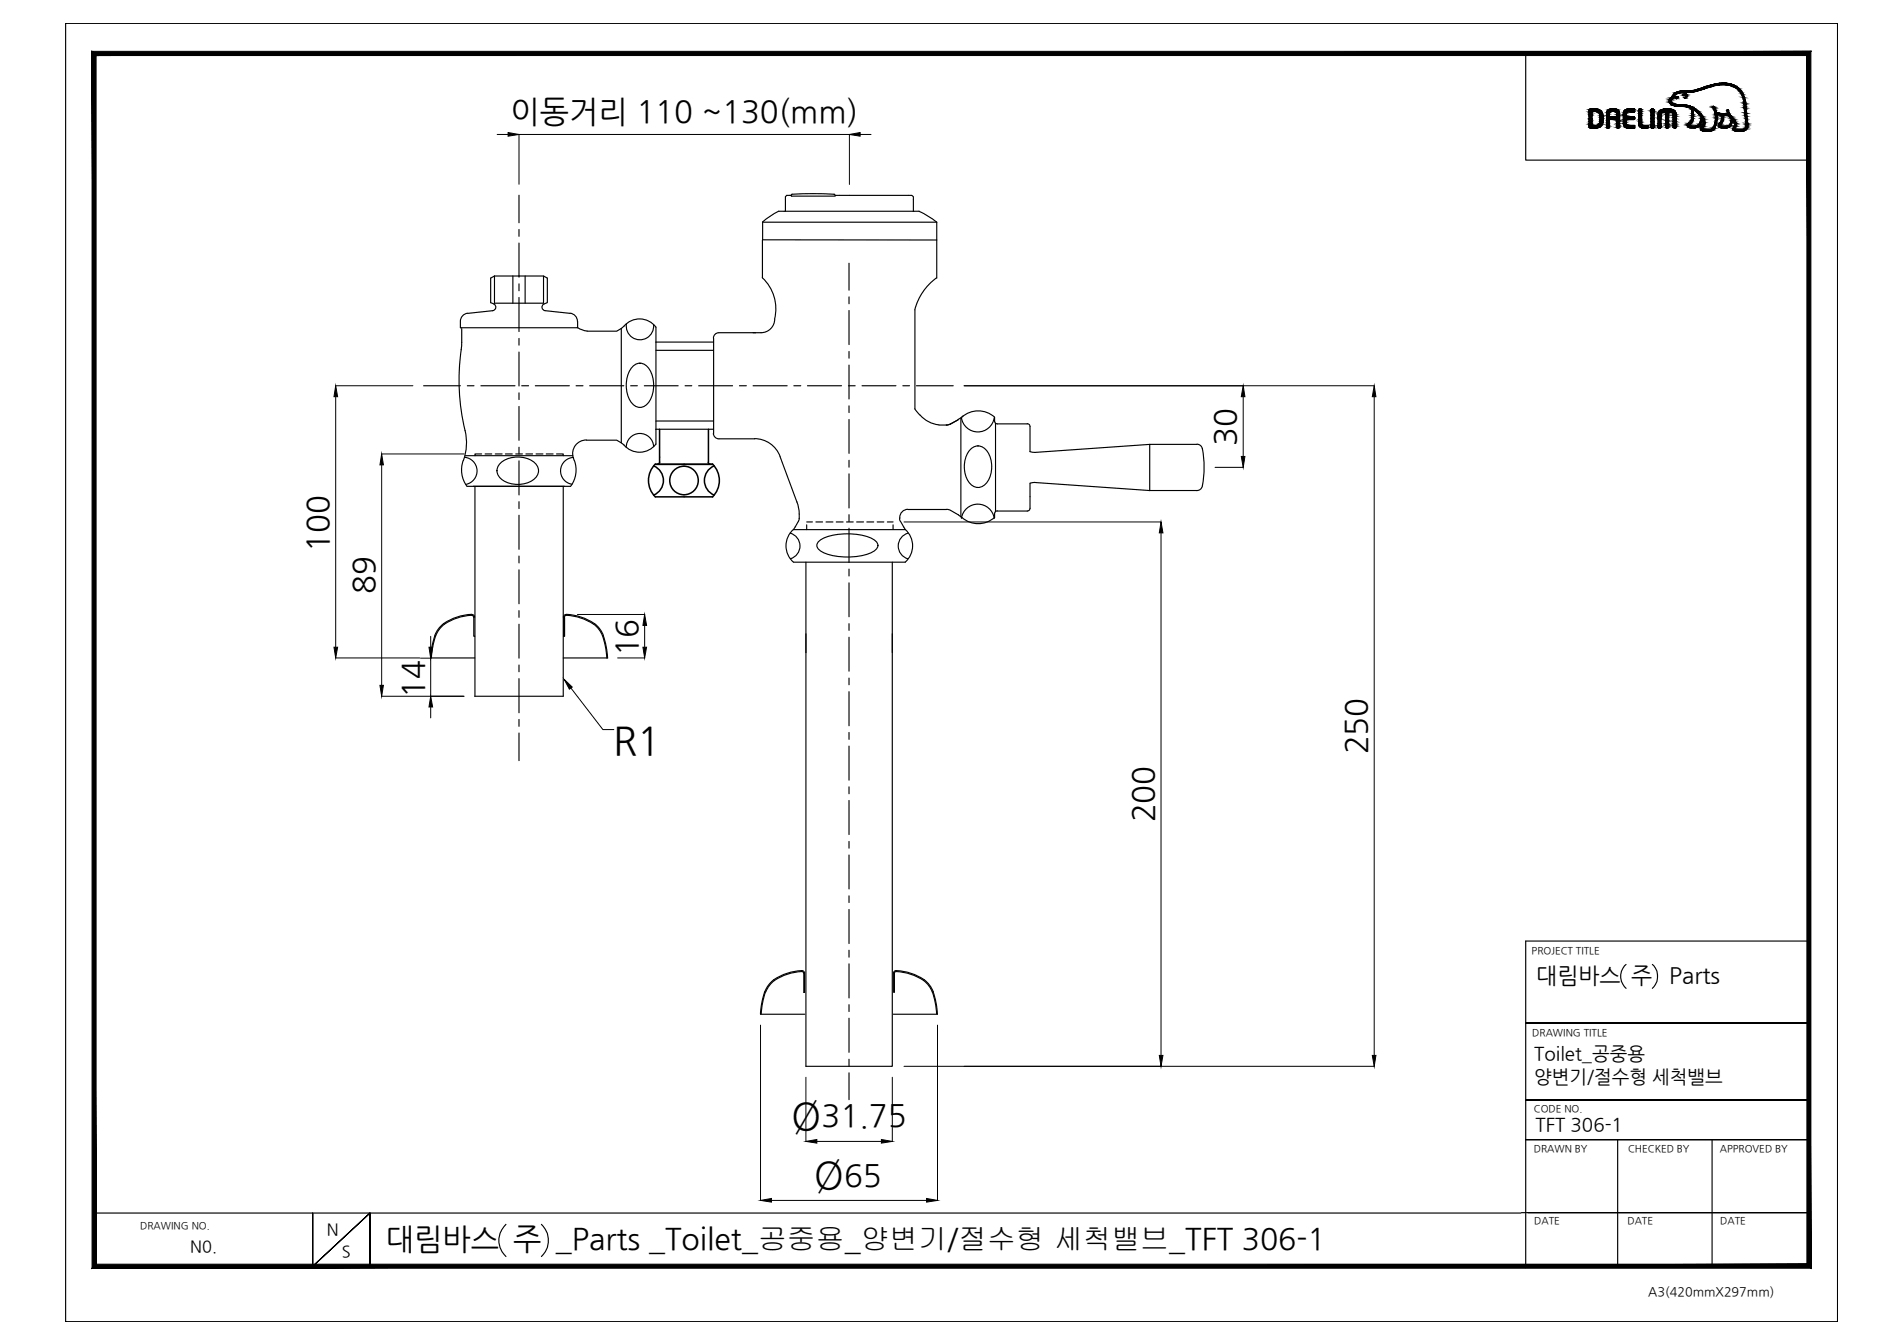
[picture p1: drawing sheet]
<svg xmlns="http://www.w3.org/2000/svg" width="420mm" height="297mm" viewBox="0 0 420 297" stroke-linecap="round" stroke-linejoin="round" font-family="sans-serif">
<defs><g id="words">
<g font-size="8.6">
<text x="135.5" y="166.5">R1</text>
<text x="174.9" y="249.6">Ø</text>
<text x="179.9" y="262.6">Ø</text>
</g>
<g font-size="6.9">
<text x="112.8" y="27">이동거리 110 ~130(mm)</text>
<text x="273.2" y="98.5" transform="rotate(-90 273.2 98.5)">30</text>
<text x="72.6" y="121.9" transform="rotate(-90 72.6 121.9)">100</text>
<text x="82.7" y="131.3" transform="rotate(-90 82.7 131.3)">89</text>
<text x="140.9" y="145.1" transform="rotate(-90 140.9 145.1)">16</text>
<text x="93.7" y="154.2" transform="rotate(-90 93.7 154.2)">14</text>
<text x="302.1" y="166.8" transform="rotate(-90 302.1 166.8)">250</text>
<text x="255" y="181.8" transform="rotate(-90 255 181.8)">200</text>
<text x="181.6" y="249">31.75</text>
<text x="186.5" y="262">65</text>
</g>
<text font-size="6.7" x="85.2" y="276.1">대림바스 주 _Parts _Toilet_공중용_양변기/절수형 세척밸브_TFT 306-1</text>
<g font-size="5">
<text x="339.5" y="217.3">대림바스 주</text>
<text x="368.9" y="217.3">Parts</text>
</g>
<g font-size="4.1">
<text x="339.1" y="234.3">Toilet_공중용</text>
<text x="339.1" y="239.4">양변기/절수형 세척밸브</text>
<text x="339.4" y="250.1">TFT 306-1</text>
</g>
<g font-size="3.6">
<text x="72.2" y="272.8">N</text>
<text x="42.1" y="276.7">N0.</text>
<text x="75.6" y="277.8">S</text>
</g>
<text font-size="2.8" x="364.3" y="286.3">A3(420mmX297mm)</text>
<g font-size="2.2">
<text x="338.5" y="210.7">PROJECT TITLE</text>
<text x="338.7" y="228.9">DRAWING TITLE</text>
<text x="339" y="245.7">CODE NO.</text>
<text x="339" y="254.6">DRAWN BY</text>
<text x="359.9" y="254.6">CHECKED BY</text>
<text x="380.1" y="254.6">APPROVED BY</text>
<text x="31" y="271.7">DRAWING NO.</text>
<text x="339.1" y="270.6">DATE</text>
<text x="359.7" y="270.6">DATE</text>
<text x="380.2" y="270.6">DATE</text>
</g>
</g></defs>
<!-- layer: 0 -->
<g fill="none" stroke="#000" stroke-width=".25">
<path d="M14.5 5.2h391.6v286.9h-391.6zM337.2 11.8v23.6h62.6M374.7 28.2h.1M158.9 73.5a1.21 1.21 0 0 0-1.2 1.2v21.1M158.9 73.5h9.3M157.7 95.8a1.21 1.21 0 0 0 1.2 1.2M158.9 97h7.9M166.8 96.9a6 6 0 0 1 5.6 4l3.7 10.1M105 107.5v46.4M124.5 107.5v46.4M176.1 110.9a7.4 7.4 0 0 1 .4 4.3M176.5 115.2l-.7 1.3"/>
<path d="M95.2 145.4h9.7M124.5 145.4h9.8M359.4 213.1a3.5 3.5 0 0 0 0 5.3M365.2 213.1a3.6 3.6 0 0 1 0 5.3M399.8 208h-62.6v72.2M337.2 226.1h62.6h-62.6M337.2 251.9h62.6h-62.6M337.2 243.1h62.6h-62.6M357.5 251.9v27.9M378.4 251.9v27.9M20.8 268.1h315.4M69.1 268.1v11.8l12.7-11.8-12.7 11.8z"/>
<path d="M81.8 279.9v-11.8v11.8M111.8 270.6a4.8 4.8 0 0 0 0 7.1M119.7 270.6a4.9 4.9 0 0 1 0 7.1M336.2 268h63.6h-62.1M346.2 279.8h53.6"/>
</g>
<g fill="#000" stroke="#000" stroke-width=".22">
<path d="M112.3 29.3l2.4 .4-2.4 .4zM187.7 29.7l2.4-.4v.8zM74.2 85.3l.4 2.4h-.8zM274.8 85.3l.4 2.4h-.9zM303.7 85.3l.4 2.4h-.8zM84.4 100.3l.3 2.4h-.7zM256.6 115.4l.4 2.4h-.8zM274.3 100.9h.9l-.4 2.4zM142.5 135.8l.4 2.4h-.8zM73.8 143h.8l-.4 2.4zM84 151.5h.7l-.3 2.4zM94.8 143h.8l-.4 2.5z"/>
<path d="M95.2 153.9l.4 2.4h-.8zM142.1 143h.8l-.4 2.4zM256.2 233.3h.8l-.4 2.4zM303.3 233.3h.8l-.4 2.4zM178.1 252.3l2.4-.5v.8zM194.8 251.8l2.4 .5-2.4 .3zM168.1 265.3l2.4-.4v.8zM204.8 264.9l2.4 .4-2.4 .4z"/>
<path d="M21.2 279.4l-.9 .9 379.1-.9zM20.3 280.3l379.1-.9 .8 .9zM399.4 12.3v267.1l.8 .9zM400.2 11.3v269l-.8-268zM21.2 12.3h378.2l.8-1zM20.3 11.3h379.9l-379 1zM20.3 11.3l.9 268.1v-267.1zM20.3 11.3l.9 268.1-.9 .9z"/>
</g>
<path d="M171.2 70.5a3 3 0 0 1-3 3" fill="none" stroke="#000" stroke-width=".25"/>
<!-- layer: DWG -->
<g fill="none" stroke="#000" stroke-width=".25">
<path d="M114.7 43.1v6.1M114.7 50.7v1.5M114.7 53.7v7.6M168.5 53v8.4M172.1 46.7l-1.6 .9-2 1.5M172.2 46.7h30.9l1.8 .9 2.1 1.5M174.7 43.2l.2 .1h9.7l.1-.1M174.9 43.2h-1l-.3 .3v3.2M175.1 42.9l4.6-.1 4.7 .1M175.1 42.9l-.2 .2M184.3 42.9l.2 .2M184.6 43.2h16.9l.4 .3v3.2"/>
<path d="M187.6 58.2v5.9M207 49.1v12.4M207 49.1h-38.4v3.9h38.4M101.8 71v1.4h25.9v-1.4M102.1 72.6v3a52.9 52.9 0 0 0 .7 19.6 11.8 11.8 0 0 1-.6 7.3 6 6 0 0 0 1 5M109.1 67.2a.79 .79 0 0 1 .5 .8 .79 .79 0 0 1-.7 .7l-5.5 .5a1.8 1.8 0 0 0-1.6 1.8M109.3 61h10.8l.9 .5v5.4l-.7 .3a.77 .77 0 0 0-.5 .8 .77 .77 0 0 0 .7 .7l5.5 .6M109.3 61v6h10.8v-6M109.3 61l-.9 .5v5.4l.8 .3M113.4 61v6M114.7 62.7v1.6M114.7 65.7v7.6"/>
<path d="M114.7 74.8v1.5M114.7 77.8v7.5M116.1 61v6M126 69.2a1.8 1.8 0 0 1 1.6 1.8M127.6 72.4l1.3 .6 .9 .2M137.3 72.6l-1 .6h-6.5M137.3 72.6v25.3M138.5 71.6a3 3 0 0 0 2.8 3.5 3 3 0 0 0 3.2-3.3M145 72.3a4.5 4.5 0 0 0-7.1-.2l-.6 .5M145 72.3v3.3M145 75.6h12.7M145 77.4h12.7"/>
<path d="M145 75.6v19.3M168.5 61.4a9.4 9.4 0 0 1 2.7 9.1M187.6 65.6v1.5M187.6 68.6v7.6M187.6 77.7v1.5M202.2 68.5v21.9M207 61.4a12.6 12.6 0 0 0-4.8 7.1M93.6 85.3h8.2M103.3 85.3h1.5M106.3 85.3h7.5M114.7 86.8v1.5M114.7 89.8v7.5"/>
<path d="M114.7 98.8v1.6M115.3 85.3h1.5M118.3 85.3h7.5M127.3 85.3h1.5M129.6 97.2a3.1 3.1 0 0 0-2.7 4.6M129.6 97.3h6.7l1 .6M130.3 85.3h7.6M137.3 97.9l.6 .4a4.5 4.5 0 0 0 7.1-.2M139.4 85.3h1.5M139.8 81.1a2.24 2.24 0 0 1 3.8 .6 6.6 6.6 0 0 1-1 8 2.27 2.27 0 0 1-3.3-1.1 7 7 0 0 1 .5-7.5zM142.4 85.3h7.5M144.5 98.8a3 3 0 0 0-3.1-3 3 3 0 0 0-3 3.1"/>
<path d="M145 94.9v3.3M145 93h12.7M145 94.9h12.7M151.4 85.3h1.5M154.4 85.3h7.5M163.4 85.3h1.6M166.4 85.3h7.6M175.5 85.3h1.5M178.5 85.3h7.5M187.5 85.3h1.5M187.6 80.7v7.5M187.6 89.7v1.5"/>
<path d="M187.6 92.7v7.5M190.5 85.3h7.5M199.5 85.3h1.5M202.2 90.4a7.8 7.8 0 0 0 5.3 3.5M202.6 85.3h8.1M207.5 93.9h1.7M210.1 93.7l-.9 .2M211.8 92.8l-2.1 1-.6 .1M212.4 92.4v21.8M212.5 92.3a3.7 3.7 0 0 0 3.6 3.2 3.7 3.7 0 0 0 3.6-3.2M212.6 92.2a5.4 5.4 0 0 1 7.2 0M212.9 91.9l-1.1 .8"/>
<path d="M214.5 99.3a2.31 2.31 0 0 1 3.8 .6 5.9 5.9 0 0 1-1 7.5 2.5 2.5 0 0 1-3.6-1.7 6.2 6.2 0 0 1 .8-6.4zM219.8 93.1a.61 .61 0 0 0 .6 .6M219.8 92.2v.9M220 93.5v19.6M220.5 93.7l6.5-.1a.61 .61 0 0 1 .7 .7v5.5M254.1 98.2h10.4a1.21 1.21 0 0 1 1.2 1 20.5 20.5 0 0 1-.1 8.6 1.21 1.21 0 0 1-1 .6h-10.5zM254.1 98.2l-25.4 1.8-1.1-.2M102.7 101.1a3 3 0 0 1 2.7 2.8 3 3 0 0 1-2.4 3.2M102.9 100.7h23.7M103.2 107.5h22.9M106.5 100.3h-1.5v.4M107.2 100.3h1.5"/>
<path d="M109.5 100.3h1.5M110.6 102.3a5.9 5.9 0 0 1 8.1 .6 2.5 2.5 0 0 1-1.7 3.6 5.9 5.9 0 0 1-6.8-1.3 2.17 2.17 0 0 1 .4-2.9zM111.7 100.3h1.5M114 100.3h1.5M114.7 101.9v7.5M114.7 110.9v1.5M114.7 113.9v7.5M116.2 100.3h1.5M118.5 100.3h1.5M120.7 100.3h1.5M123 100.3h1.5v.4M126.7 101.1a2.98 2.98 0 0 0-2.8 2.8 2.98 2.98 0 0 0 2.5 3.1"/>
<path d="M127 101.8a6 6 0 0 1-.9 5.7M174.6 117.8a2.94 2.94 0 0 1 2.2 2.8 2.94 2.94 0 0 1-2.1 2.9M175.3 117a4.8 4.8 0 0 0 0 7.2M178.3 116v1.1M178.3 115.4h1.3M180.3 115.4h1.5M181 119.7a11 11 0 0 1 7.5-1.7 8.6 8.6 0 0 1 5.1 1.7 1.28 1.28 0 0 1-.5 2.1 14 14 0 0 1-11.6 0 1.33 1.33 0 0 1-.5-2.1zM182.6 115.4h1.5M184.8 115.4h1.5M187.1 115.4h1.5M187.6 101.7v1.6M187.6 104.7v7.6"/>
<path d="M187.6 113.7v1.6M187.6 116.8v7.5M189.3 115.4h1.6M191.6 115.4h1.5M193.9 115.4h1.5M196.1 115.4h1.3M197.4 116v1.1M198.8 114.6l.2 .6M199 115.2l1.1 1.9h-24.7l.4-.6M200.1 117a4.8 4.8 0 0 1 0 7.2M200.7 112.6a1.83 1.83 0 0 0-1.8 2M200.7 112.6h8.5"/>
<path d="M200.7 117.8a2.94 2.94 0 0 0-2.2 2.8 2.94 2.94 0 0 0 2.2 2.9M209.2 112.6h.3a8.1 8.1 0 0 1 3.1 1.8M212.5 114.6a3.7 3.7 0 0 1 3.6-3.2 3.7 3.7 0 0 1 3.6 3.2M212.6 114.4a5.4 5.4 0 0 0 7.2 0M219.8 113.5v.9M220.4 112.9a.61 .61 0 0 0-.6 .6M228.7 106.6l25.4 1.8M228.7 106.6l-1 .2v5.5a.61 .61 0 0 1-.7 .6h-6.5M104.2 135.8a10.4 10.4 0 0 0-7.3 3.2l-.8 1.4M104.2 135.8l.5 .2 .2 .4M104.3 136a9.5 9.5 0 0 0-7.5 3.5 14.1 14.1 0 0 0-1.5 5.9M104.3 136l.3 .1 .1 .3"/>
<path d="M104.7 136.4v4.2h.2M114.7 122.9v1.5M114.7 125.9v7.5M114.7 135v1.4M114.7 138v7.5M125.2 136l-.4 .3v4.3h-.2v-4.2M125.2 136a11 11 0 0 1 6.8 2.7 11.1 11.1 0 0 1 2.1 6.7M125.2 135.8l-.5 .2-.2 .4M125.2 135.8a12 12 0 0 1 6.1 2M131.4 137.8l1.1 1.2 .9 1.4M175.4 124.2h24.7M178.1 124.2v111.5h19.1v-111.5"/>
<path d="M187.6 125.8v1.5M187.6 128.8v7.5M187.6 137.8v1.5M96.1 140.4l-.5 2.1-.4 2.9M104.9 153.9h19.6M114.7 147v1.5M114.7 150v7.5M114.7 159v1.5M133.3 140.4l.6 2.1 .4 2.9M187.6 140.8v7.5M187.6 149.9v1.4M187.6 152.9v7.5"/>
<path d="M197.2 140.1v4.1M114.7 162v6.1M187.6 161.9v1.5M187.6 164.9v7.5M187.6 173.9v1.5M187.6 176.9v7.5M187.6 186v1.5M187.6 189v7.5M187.6 198v1.5M169.2 219.2l-.6 2.1-.4 2.8M171.2 216.7l-1.2 1.1-.8 1.4M177.6 215.1l-.1-.3a10.4 10.4 0 0 0-6.4 1.9"/>
<path d="M177.7 215.1v4.2h.1v-4.2M177.8 215.1l-.3-.5a10.2 10.2 0 0 0-7.6 3.1 12.8 12.8 0 0 0-1.8 6.4M187.6 201v7.5M187.6 210v1.5M187.6 213v7.6M197.5 215.1l.3-.5a10.2 10.2 0 0 1 7.6 3.1l.8 1.5M197.5 215.1v4.2M197.7 215.1l.1-.3a9.7 9.7 0 0 1 7.5 3l.8 1.4M197.7 215.1v4.2M206.1 219.2l.5 2.1 .4 2.8M206.2 219.1l.6 2.1 .4 2.9M168.1 224.2h9.8"/>
<path d="M187.6 222v1.6M187.6 225v7.6M187.6 234.1v1.5M187.6 237.1v5.9M197.4 224.2h9.8"/>
</g>
<path d="M124.7 150.2l1.8 1.6-.7 .5z" fill="#000" stroke="#000" stroke-width=".22"/>
<path d="M126.2 152.1l7.1 9.1h2.4" fill="none" stroke="#000" stroke-width=".22"/>
<!-- layer: 0 -->
<g fill="none" stroke="#000" stroke-width=".22">
<path d="M109.9 29.7h2.4M190.1 29.7h2.4M114.7 40.7v-11h73v11.1M74.2 85.3h17.1M74.2 87.7v55.3M213.1 85.3h90.6M274.8 87.7v13.2M303.7 87.7v145.6M84.4 100.3h18.2M84.4 102.7v48.8M199.8 115.4h56.8M256.6 117.8v115.5"/>
<path d="M268.5 103.3h6.3M127.6 135.8h14.9M142.5 138.2v4.8M74.2 145.4h18.6M84.4 153.9h18.2M92.9 145.5h2.3v8.4M95.2 140.6v2.4M95.2 156.3v2.4M136.5 145.4h6M168.1 226.6v38.7M178.1 238.1v14.2M197.2 238.1v14.2"/>
<path d="M199.8 235.7h103.9M207.2 226.6v38.7M180.5 252.3h14.3M170.5 265.3h34.3"/>
</g>
<g fill="none" stroke="#000" stroke-width=".34">
<path d="M145.8 94.9v7.3l-.4 .4M156.6 94.9v7.3M144.5 103a3.5 3.5 0 0 1 2.1 3.2 3.5 3.5 0 0 1-2.1 3.2M144.8 102.6a5.1 5.1 0 0 0 0 7.2h12.7M144.9 102.6h12.6M156.5 102.2l.4 .4M157.5 102.6a5.1 5.1 0 0 1 0 7.2M157.8 103a3.5 3.5 0 0 0-2.1 3.2 3.5 3.5 0 0 0 2.1 3.2"/>
<circle cx="151.2" cy="106.2" r="3.2"/>
</g>
<g fill="#000" stroke="#000" stroke-width=".22">
<path d="M376.6 19.3h1.1zM380.5 18.4h.8zM351.6 28.3h1.3zM351.9 24.1h.8zM359.3 28.2h2zM359.4 24.2h1.9zM360 24.1h.4zM360.1 28.3h.1zM360.2 24.7h1.1zM360.5 24.7h.8zM363.1 28.3h.7zM368.2 24.1h.7z"/>
<path d="M370.4 23.5h3.1zM370.4 21.4h.3zM370.7 23.5h2.8zM372 20.1h3.2zM372 21.1h.2zM372.2 20.8h.5zM372.5 20.1h2.7zM372.4 20.7h.2zM372.6 20.1h2.6zM372.9 20.1h2.3zM381.4 25.5h.6zM381.8 25.1h.5z"/>
<path d="M381.8 24.3h.2zM383.3 27.1h.4z"/>
<path d="M374.3 20h1.4zM373.9 20h1.5z"/>
<path d="M374.7 19.9h1.2zM374.3 20h1.4z"/>
<path d="M374.9 19.8h1.2zM374.7 19.9h1.2z"/>
<path d="M375.2 19.7h1.2zM374.9 19.8h1.2z"/>
<path d="M375.5 19.6h1.1zM375.2 19.7h1.2z"/>
<path d="M375.6 19.6h1.1zM375.6 19.6h1.1zM375.6 19.6h1.1zM375.6 19.6h1.2z"/>
<path d="M375.6 19.6h1.1zM375.5 19.6h1.1z"/>
<path d="M375.9 19.5h1.1zM375.6 19.6h1.2zM375.6 19.6h1.2zM375.6 19.6h1.2z"/>
<path d="M376.1 19.5h1.1zM375.9 19.5h1.1z"/>
<path d="M376.4 19.3l.8 .2 .3-.2zM376.1 19.5l.3-.2 .8 .2z"/>
<path d="M376.5 19.3h1.1zM376.4 19.3h1.1z"/>
<path d="M376.5 19.3h1.1zM376.5 19.3h1.1z"/>
<path d="M376.6 19.3h1.1zM376.6 19.3h1.1zM376.6 19.3h1.1zM376.6 19.3h1.1z"/>
<path d="M376.6 19.3h1.1zM376.5 19.3h1.1z"/>
<path d="M376.6 19.3h1.1zM376.6 19.3h1.2z"/>
<path d="M376.6 19.3h1.1zM376.6 19.3h1.1zM376.6 19.3h1.1z"/>
<path d="M376.8 19.2h1.2zM376.6 19.3h1.2z"/>
<path d="M377.5 19l.5 .2 .7-.2zM376.8 19.2l.7-.2 .5 .2z"/>
<path d="M377.5 19h1.3zM377.5 19h1.2z"/>
<path d="M377.9 18.9h1.4zM377.5 19h1.3z"/>
<path d="M378 18.8h1.4zM377.9 18.9h1.4z"/>
<path d="M378.1 18.8h1.5zM378 18.8h1.4z"/>
<path d="M378.4 18.8h1.7zM378.1 18.8h1.5z"/>
<path d="M378.5 18.7h2.7zM378.4 18.8h1.7z"/>
<path d="M380.5 18.4h1.2zM379.9 18.4h1.8z"/>
<path d="M379.9 18.4l2.1 .1zM379.7 18.5h2.3z"/>
<path d="M379.7 18.5h2.4zM379.6 18.5h2.5z"/>
<path d="M379.6 18.5h2.6zM379.5 18.5h2.7z"/>
<path d="M379.5 18.5h2.8zM379.4 18.5h2.9z"/>
<path d="M379.4 18.5l3.2 .1zM379 18.6h3.6z"/>
<path d="M379 18.6h3.8zM378.8 18.6h4z"/>
<path d="M378.8 18.6l4.2 .1zM378.5 18.7h4.5z"/>
<path d="M381.2 18.7l1.9 .1zM381.2 18.7l1.9 .1z"/>
<path d="M381.6 18.8h1.5zM381.6 18.8h1.5z"/>
<path d="M381.7 18.8h1.6zM381.7 18.8h1.6z"/>
<path d="M382.3 18.8l1.1 .1zM382.3 18.8l1.1 .1z"/>
<path d="M382.4 18.9l1.2 .1zM382.4 18.9l1.2 .1z"/>
<path d="M382.8 19l1.1 .2-.3-.2zM382.8 19l1.1 .2h-.6z"/>
<path d="M383.3 19.2l.8 .1zM383.3 19.2l.8 .1z"/>
<path d="M383.4 19.3l.9 .2-.2-.2zM383.4 19.3l.9 .2h-.5z"/>
<path d="M383.8 19.5l.8 .4-.3-.4zM383.8 19.5l.8 .4h-.4z"/>
<path d="M384.2 19.9h.5zM384.2 19.9h.5z"/>
<path d="M384.2 19.9l.6 .1zM384.2 19.9l.6 .1z"/>
<path d="M384.3 20l.5 .1zM384.3 20l.5 .1z"/>
<path d="M351.2 24.6h1.3zM351.2 24.6h1.3z"/>
<path d="M351.6 28.3h1.1zM351.9 28.3h.8z"/>
<path d="M351.2 24.7l.7 .1zM351.2 24.7l.7 .1z"/>
<path d="M351.2 24.8l.7 .1v-.1zM351.2 24.8l.7 .1h-.7z"/>
<path d="M351.2 24.9l.7 .1zM351.2 24.9l.7 .1z"/>
<path d="M351.2 25l.7 .3v-.3zM351.2 25l.7 .3h-.7z"/>
<path d="M351.2 25.3l.7 .2v-.2zM351.2 25.3l.7 .2h-.7z"/>
<path d="M351.2 25.5l.7 .2v-.2zM351.2 25.5l.7 .2h-.7z"/>
<path d="M351.2 25.7l.7 .5v-.5zM351.2 25.7l.7 .5h-.7z"/>
<path d="M351.2 26.2l.7 .3v-.3zM351.2 26.2l.7 .3h-.7z"/>
<path d="M351.2 26.5l.7 .4v-.4zM351.2 26.5l.7 .4h-.7zM351.2 26.9h.7zM351.2 26.9h.7z"/>
<path d="M351.2 26.9l.7 .4v-.4zM351.2 26.9l.7 .4h-.7z"/>
<path d="M351.2 27.3l.7 .2v-.2zM351.2 27.3l.7 .2h-.7z"/>
<path d="M351.2 27.5h.7zM351.2 27.5h.7z"/>
<path d="M351.2 27.5l.7 .2v-.2zM351.2 27.5l.7 .2h-.7z"/>
<path d="M351.2 27.7h.7zM351.2 27.7h.7zM351.2 27.7h.7zM351.2 27.7h.7z"/>
<path d="M351.2 27.7h.7zM351.2 27.7h.7z"/>
<path d="M351.2 24.6h1zM351.2 24.6h1.3z"/>
<path d="M351.2 24.6h1zM351.2 24.6l.7 .1zM351.2 24.7h.7zM351.2 24.7h.7z"/>
<path d="M351.2 27.7h1zM351.2 27.7h1z"/>
<path d="M351.2 27.7h1.2zM351.2 27.7h1.2z"/>
<path d="M351.2 24.6h1.3zM351.2 24.6h1.3z"/>
<path d="M351.2 27.7h1.3zM351.2 27.7h1.3z"/>
<path d="M352.5 24.6h1.4zM352.5 24.6h1.4z"/>
<path d="M351.2 27.7h1.3zM351.2 27.7h1.3z"/>
<path d="M351.9 24.1h1zM351.6 24.1h1.3z"/>
<path d="M351.6 24.1h1.4zM351.6 24.1h1.4z"/>
<path d="M351.6 24.1h1.4zM351.4 24.1h1.6z"/>
<path d="M351.6 28.3h1.4zM351.6 28.3h1.3z"/>
<path d="M351.4 24.1l1.9 .1zM351.3 24.2h2z"/>
<path d="M351.4 28.3h1.6zM351.4 28.3h1.6z"/>
<path d="M351.3 24.2h2zM351.3 24.2h2z"/>
<path d="M351.3 24.2l2.3 .1-.3-.1zM351.3 24.2l2.3 .1h-2.4zM351.2 24.3h2.4zM351.2 24.3h2.4z"/>
<path d="M351.3 28.2h2zM351.3 28.2l1.7 .1z"/>
<path d="M351.2 24.3l2.5 .1zM351.2 24.3l2.5 .1z"/>
<path d="M351.2 28.1l2.1 .1 .3-.1zM351.2 28.1l2.1 .1h-2zM351.3 28.2h2zM351.3 28.2h2z"/>
<path d="M351.2 24.4l2.6 .1-.1-.1zM351.2 24.4l2.6 .1h-2.6z"/>
<path d="M351.2 28h2.5zM351.2 28l2.4 .1zM351.2 28.1h2.4zM351.2 28.1h2.4z"/>
<path d="M351.2 27.9l2.5 .1 .1-.1zM351.2 27.9l2.5 .1h-2.5z"/>
<path d="M351.2 24.5h2.7zM351.2 24.5h2.7z"/>
<path d="M351.2 24.5l2.7 .1v-.1zM351.2 24.5l2.7 .1h-2.7z"/>
<path d="M351.2 27.9h2.7zM351.2 27.9h2.6z"/>
<path d="M352.5 24.6h1.4zM352.5 24.6h1.4zM352.5 24.6h1.4zM352.5 24.6h1.4z"/>
<path d="M352.6 24.6l1.4 .1zM352.6 24.6l1.4 .1z"/>
<path d="M352.7 27.7h1.2zM352.5 27.7h1.4zM352.5 27.7h1.4zM352.5 27.7h1.4z"/>
<path d="M351.2 27.7l2.7 .2v-.2zM351.2 27.7l2.7 .2h-2.7z"/>
<path d="M352.8 24.7l1.2 .1zM352.8 24.7l1.2 .1z"/>
<path d="M353 27.7h1zM352.7 27.7h1.2z"/>
<path d="M353.1 24.8h1zM353.1 24.8h1z"/>
<path d="M353.1 24.8l1 .1v-.1zM353.1 24.8l1 .1h-.7z"/>
<path d="M353.1 27.6h1zM353 27.7h1z"/>
<path d="M353.4 24.9l.8 .2-.1-.2zM353.4 24.9l.8 .2h-.7z"/>
<path d="M353.3 27.5l.8 .1v-.1zM353.1 27.6l.2-.1 .8 .1z"/>
<path d="M353.5 25.1l.7 .1v-.1zM353.5 25.1l.7 .1h-.6z"/>
<path d="M353.5 27.3l.6 .2 .1-.2zM353.5 27.3l.6 .2h-.8z"/>
<path d="M353.6 25.2l.7 .2-.1-.2zM353.6 25.2l.7 .2h-.7z"/>
<path d="M353.6 25.4l.7 .1zM353.6 25.4l.7 .1z"/>
<path d="M353.6 25.5l.7 .2v-.2zM353.6 25.5l.7 .2h-.7z"/>
<path d="M353.6 25.7l.7 .1zM353.6 25.7l.7 .1zM353.6 25.8h.7zM353.6 25.8h.7zM353.6 25.8h.7zM353.6 25.8h.7zM353.6 25.8h.7zM353.6 25.8h.7z"/>
<path d="M353.6 27l.6 .3 .1-.3zM353.6 27l.6 .3h-.7zM353.5 27.3h.7zM353.5 27.3h.7z"/>
<path d="M353.6 25.8l.7 .1zM353.6 25.8l.7 .1z"/>
<path d="M353.6 25.9l.7 .1zM353.6 25.9l.7 .1z"/>
<path d="M353.6 26l.7 .2v-.2zM353.6 26l.7 .2h-.7z"/>
<path d="M353.6 26.2l.7 .1v-.1zM353.6 26.2l.7 .1h-.7z"/>
<path d="M353.6 26.3l.7 .2v-.2zM353.6 26.3l.7 .2h-.7z"/>
<path d="M353.6 26.5h.7zM353.6 26.5h.7z"/>
<path d="M353.6 26.5h.7zM353.6 26.5h.7zM353.6 26.5h.7zM353.6 26.5h.7z"/>
<path d="M353.6 26.5l.7 .5v-.5zM353.6 26.5l.7 .5h-.7zM353.6 27h.7zM353.6 27h.7z"/>
<path d="M355.1 25.3h.6zM355.1 25.3h.6zM355.1 25.3h.6zM355.1 25.3h.6z"/>
<path d="M355.1 25.3h.6zM355.1 25.3h.6z"/>
<path d="M355.2 28.3h.3zM355.2 28.3h.4z"/>
<path d="M355.2 28.3h.3zM355.2 28.3h.3z"/>
<path d="M355.1 28.2h.6zM355.1 28.2l.5 .1z"/>
<path d="M355.1 25.2h.6zM355.1 25.2h.6z"/>
<path d="M355.1 25.2l.6 .1zM355.1 25.2l.6 .1z"/>
<path d="M355.1 25.3h.6zM355.1 25.3h.6z"/>
<path d="M355.1 25.3l.6 .1zM355.1 25.3l.6 .1z"/>
<path d="M355.1 25.4l.6 .1v-.1zM355.1 25.4l.6 .1h-.6zM355.1 25.5h.6zM355.1 25.5h.6z"/>
<path d="M355.1 25.5l.6 .3v-.3zM355.1 25.5l.6 .3h-.6z"/>
<path d="M355.1 25.8h.7zM355.1 25.8h.7z"/>
<path d="M355.1 26.4l.6 .1zM355.1 26.4l.6 .1z"/>
<path d="M355.1 26.5l.6 .1v-.1zM355.1 26.5l.6 .1h-.6z"/>
<path d="M355.1 26.6l.6 .5v-.5zM355.1 26.6l.6 .5h-.6z"/>
<path d="M355.1 27.1l.6 .1zM355.1 27.1l.6 .1z"/>
<path d="M355.1 27.2l.6 .4v-.4zM355.1 27.2l.6 .4h-.6z"/>
<path d="M355.1 27.6h.6zM355.1 27.6h.6z"/>
<path d="M355.1 27.6l.6 .3v-.3zM355.1 27.6l.6 .3h-.6z"/>
<path d="M355.1 27.9h.6zM355.1 27.9h.6z"/>
<path d="M355.1 27.9l.6 .1v-.1zM355.1 27.9l.6 .1h-.6z"/>
<path d="M355.1 28l.6 .1zM355.1 28l.6 .1z"/>
<path d="M355.1 28.1h.6zM355.1 28.1h.6zM355.1 28.1h.6zM355.1 28.1h.6zM355.1 28.1h.6zM355.1 28.1h.6z"/>
<path d="M355.1 28.1l.6 .1zM355.1 28.1l.6 .1z"/>
<path d="M355.1 28.2h.6zM355.1 28.2h.6z"/>
<path d="M355.1 24.9l.6 .3 .1-.3zM355.1 24.9l.6 .3h-.6zM355.1 25.2h.6zM355.1 25.2h.6z"/>
<path d="M355.1 24.8l.7 .1v-.1zM355.1 24.8l.7 .1h-.7zM355.1 24.9h.7zM355.1 24.9h.7z"/>
<path d="M355.2 24.7h.7zM355.2 24.7h.8z"/>
<path d="M355.2 24.7h.7zM355.2 24.7l.6 .1z"/>
<path d="M355.2 24.7h.9zM355.2 24.7h.8z"/>
<path d="M355.2 24.6h1.1zM355.2 24.6l.9 .1z"/>
<path d="M356.3 24.1h.4zM356.3 24.1h.4z"/>
<path d="M356.3 24.1h.4zM356.3 24.1h.4z"/>
<path d="M356.3 24.1h.6zM356.1 24.1h.8z"/>
<path d="M356.1 24.1h.8zM356.1 24.1h.8z"/>
<path d="M356.1 24.1h1.1zM355.9 24.1h1.3z"/>
<path d="M355.9 24.1h1.3zM355.8 24.1h1.4z"/>
<path d="M355.8 24.1l1.6 .1zM355.7 24.2h1.7z"/>
<path d="M357.3 25.3h.7zM357.3 25.3h.7z"/>
<path d="M355.7 24.2h1.7zM355.6 24.2h1.8z"/>
<path d="M355.6 24.2l1.9 .1zM355.5 24.3h2z"/>
<path d="M355.5 24.3h2.1zM355.5 24.3h2.1z"/>
<path d="M355.5 24.3l2.2 .1zM355.3 24.4h2.4z"/>
<path d="M355.3 24.4h2.4zM355.3 24.4h2.4z"/>
<path d="M355.3 24.4l2.5 .2-.1-.2zM355.3 24.4l2.5 .2h-2.6z"/>
<path d="M355.2 24.6h2.6zM355.2 24.6h2.6z"/>
<path d="M355.2 24.6h2.6zM355.2 24.6h2.6z"/>
<path d="M356.7 24.6h1.1zM356.7 24.6h1.1z"/>
<path d="M356.7 24.6l1.2 .1zM356.7 24.6l1.2 .1z"/>
<path d="M356.8 24.7h1.1zM356.8 24.7h1.1z"/>
<path d="M357 24.7l.9 .1zM357 24.7l.9 .1z"/>
<path d="M357.4 28.2h.5zM357.4 28.2l.4 .1z"/>
<path d="M357.2 24.8h.7zM357.2 24.8h.7z"/>
<path d="M357.2 24.8l.7 .1v-.1zM357.2 24.8l.7 .1h-.7z"/>
<path d="M357.2 24.9l.8 .1zM357.2 24.9l.8 .1z"/>
<path d="M357.3 25l.7 .1v-.1zM357.3 25l.7 .1h-.7z"/>
<path d="M357.3 25.1l.7 .1v-.1zM357.3 25.1l.7 .1h-.7zM357.3 25.2h.7zM357.3 25.2h.7z"/>
<path d="M357.3 25.2l.7 .1zM357.3 25.2l.7 .1z"/>
<path d="M357.3 25.3l.7 .1zM357.3 25.3l.7 .1zM357.3 25.4h.7zM357.3 25.4h.7z"/>
<path d="M357.3 25.4l.7 .2v-.2zM357.3 25.4l.7 .2h-.7z"/>
<path d="M357.3 25.6h.7zM357.3 25.6h.7z"/>
<path d="M357.3 25.6l.7 .1v-.1zM357.3 25.6l.7 .1h-.7z"/>
<path d="M357.3 25.7l.7 .1zM357.3 25.7l.7 .1z"/>
<path d="M355.1 25.8l2.9 .1zM355.1 25.8l2.9 .1z"/>
<path d="M355.1 25.9h2.9zM355.1 25.9h2.9z"/>
<path d="M355.1 25.9l2.9 .4v-.4zM355.1 25.9l2.9 .4h-2.9z"/>
<path d="M355.1 26.3l2.9 .1v-.1zM355.1 26.3l2.9 .1h-2.9z"/>
<path d="M357.3 26.4l.7 .1zM357.3 26.4l.7 .1z"/>
<path d="M357.3 26.5l.7 .1v-.1zM357.3 26.5l.7 .1h-.7z"/>
<path d="M357.3 26.6l.7 .2v-.2zM357.3 26.6l.7 .2h-.7z"/>
<path d="M357.3 26.8h.7zM357.3 26.8h.7z"/>
<path d="M357.3 26.8l.7 .5v-.5zM357.3 26.8l.7 .5h-.7z"/>
<path d="M357.3 27.3h.7zM357.3 27.3h.7z"/>
<path d="M357.3 27.3l.7 .3v-.3zM357.3 27.3l.7 .3h-.7z"/>
<path d="M357.3 27.6l.7 .3v-.3zM357.3 27.6l.7 .3h-.7z"/>
<path d="M357.3 27.9h.7zM357.3 27.9h.7z"/>
<path d="M357.3 27.9l.7 .1zM357.3 27.9l.7 .1z"/>
<path d="M357.3 28l.7 .1zM357.3 28l.7 .1zM357.3 28.1h.7zM357.3 28.1h.7z"/>
<path d="M357.3 28.1l.7 .1zM357.3 28.1l.7 .1zM357.3 28.2h.7zM357.3 28.2h.7z"/>
<path d="M357.3 28.2h.7zM357.3 28.2h.6zM357.4 28.2h.5zM357.4 28.2h.5z"/>
<path d="M358.9 24.7h1.2zM358.9 24.7h1.2z"/>
<path d="M358.9 27.7h2.4zM358.9 27.7h2.4z"/>
<path d="M358.8 25.1h.7zM358.8 25.1h.7zM358.8 25.1h.7zM358.8 25.1h.7zM358.8 25.1h.7zM358.8 25.1h.7z"/>
<path d="M358.8 25.1l.7 .1zM358.8 25.1l.7 .1z"/>
<path d="M358.8 25.2h.7zM358.8 25.2h.7z"/>
<path d="M358.8 25.2l.7 .1zM358.8 25.2l.7 .1z"/>
<path d="M358.8 25.3l.7 .2v-.2zM358.8 25.3l.7 .2h-.7z"/>
<path d="M358.8 25.5h.7zM358.8 25.5h.7z"/>
<path d="M358.8 25.5l.7 .2v-.2zM358.8 25.5l.7 .2h-.7z"/>
<path d="M358.8 25.7l.7 .1zM358.8 25.7l.7 .1z"/>
<path d="M358.8 25.8h.7zM358.8 25.8h.7z"/>
<path d="M358.8 26.4l.7 .1zM358.8 26.4l.7 .1z"/>
<path d="M358.8 26.5l.7 .2v-.2zM358.8 26.5l.7 .2h-.7z"/>
<path d="M358.8 26.7l.7 .1v-.1zM358.8 26.7l.7 .1h-.7z"/>
<path d="M358.8 26.8l.7 .3v-.3zM358.8 26.8l.7 .3h-.7z"/>
<path d="M358.8 27.1h.7zM358.8 27.1h.7z"/>
<path d="M358.8 27.1l.7 .1zM358.8 27.1l.7 .1z"/>
<path d="M358.8 27.2h.7zM358.8 27.2h.7zM358.8 27.2h.7zM358.8 27.2h.7z"/>
<path d="M358.8 27.2l.7 .1v-.1zM358.8 27.2l.7 .1h-.7z"/>
<path d="M358.8 27.3l.7 .2v-.2zM358.8 27.3l.7 .2h-.7z"/>
<path d="M358.8 24.8h.7zM358.8 24.8h.7z"/>
<path d="M358.8 24.8l.7 .3v-.3zM358.8 24.8l.7 .3h-.7z"/>
<path d="M358.8 27.5l.7 .1zM358.8 27.5l.7 .1z"/>
<path d="M358.8 27.6h.8zM358.8 27.6h.8z"/>
<path d="M358.8 24.8h.8zM358.8 24.8h.7z"/>
<path d="M358.8 27.6l1 .1zM358.8 27.6l1 .1z"/>
<path d="M358.9 24.7h.8zM358.9 24.7h1z"/>
<path d="M358.9 24.7h.8zM358.9 24.7l.7 .1z"/>
<path d="M358.9 27.7h1.1zM358.9 27.7h1.1z"/>
<path d="M358.9 24.7h1zM358.9 24.7h1.2z"/>
<path d="M358.9 27.7h1.2zM358.9 27.7h1.2zM358.9 27.7h1.2zM358.9 27.7h1.2z"/>
<path d="M360 28.3h.3zM360 28.3h.5z"/>
<path d="M360 28.3h.3zM360 28.3h.2z"/>
<path d="M360 24.1h.8zM359.9 24.1h.9z"/>
<path d="M359.9 24.1h1.2zM359.7 24.1h1.4z"/>
<path d="M359.9 28.3h.9zM359.9 28.3h.6z"/>
<path d="M358.8 26.4h2.3zM358.8 26.4h2.3z"/>
<path d="M359.7 24.1h1.5zM359.6 24.1h1.6z"/>
<path d="M358.8 25.8h2.3zM358.8 25.8h2.3z"/>
<path d="M358.8 26.4h2.3zM358.8 26.4h2.4z"/>
<path d="M359.8 28.3h1.3zM359.8 28.3h1z"/>
<path d="M359.6 24.1h1.7zM359.6 24.1h1.7z"/>
<path d="M358.8 25.8h2.4zM358.8 25.8h2.4z"/>
<path d="M358.8 25.8l2.5 .1zM358.8 25.8l2.5 .1z"/>
<path d="M359.7 28.3h1.5zM359.7 28.3h1.4z"/>
<path d="M361.1 24.7h.2zM360.5 24.7h.8z"/>
<path d="M358.8 25.9l2.5 .1zM358.8 25.9l2.5 .1z"/>
<path d="M358.8 26.3h2.5zM358.8 26.3l2.4 .1z"/>
<path d="M359.6 28.3h1.7zM359.6 28.3h1.7z"/>
<path d="M359.6 28.3h1.7zM359.6 28.3h1.6z"/>
<path d="M359.6 24.1h1.7zM359.6 24.1h1.7z"/>
<path d="M359.6 24.1h1.7zM359.5 24.1h1.8z"/>
<path d="M359.5 24.1l1.8 .1zM359.4 24.2h1.9zM359.3 24.2h2z"/>
<path d="M359.3 24.2l2 .1v-.1zM359.1 24.3l.2-.1 2 .1z"/>
<path d="M359.1 24.3l2.2 .2v-.2zM359.1 24.3l2.2 .2h-2.3z"/>
<path d="M359 24.5l2.3 .1zM359 24.5l2.3 .1h-2.4z"/>
<path d="M358.9 24.6h2.4zM358.9 24.6h2.4z"/>
<path d="M358.9 24.6l2.4 .1zM358.9 24.6l2.4 .1zM358.9 24.7h2.4zM358.9 24.7h2.4z"/>
<path d="M360.1 24.7h1.2zM360.1 24.7h1.2z"/>
<path d="M360.1 24.7h1.2zM360.1 24.7h1.2zM360.2 24.7h1.1z"/>
<path d="M358.8 26h2.5zM358.8 26h2.5z"/>
<path d="M358.8 26l2.5 .2v-.2zM358.8 26l2.5 .2h-2.5z"/>
<path d="M358.8 26.2l2.5 .1zM358.8 26.2l2.5 .1z"/>
<path d="M358.8 26.3h2.5zM358.8 26.3h2.5z"/>
<path d="M358.9 27.7l2.4 .1zM358.9 27.7l2.4 .1zM358.9 27.8h2.4zM358.9 27.8h2.4z"/>
<path d="M358.9 27.8l2.4 .1v-.1zM358.9 27.8l2.4 .1h-2.3z"/>
<path d="M359 27.9l2.3 .1zM359 27.9l2.3 .1z"/>
<path d="M359.1 28l2.2 .2v-.2zM359.1 28l2.2 .2h-2zM359.3 28.2h2z"/>
<path d="M359.4 28.2l1.9 .1zM359.4 28.2l1.9 .1zM359.6 28.3h1.7zM359.6 28.3h1.7z"/>
<path d="M359.6 28.3h1.7zM359.6 28.3h1.7zM359.6 28.3h1.7zM359.6 28.3h1.7z"/>
<path d="M362.4 24.1h.3zM362.4 24.1h.3z"/>
<path d="M362.3 24.1h.4zM362.2 24.1h.5z"/>
<path d="M362.2 24.1l.6 .1zM362.2 24.1l.6 .1z"/>
<path d="M362.2 24.2l.6 .1zM362.2 24.2l.6 .1z"/>
<path d="M362.2 24.3h.6zM362.2 24.3h.6zM362.2 24.3h.6zM362.2 24.3h.6z"/>
<path d="M362.2 24.3l.6 .1zM362.2 24.3l.6 .1z"/>
<path d="M362.2 24.4h.6zM362.2 24.4h.6z"/>
<path d="M362.2 24.4l.6 .2v-.2zM362.2 24.4l.6 .2h-.6z"/>
<path d="M362.2 24.6l.6 .1zM362.2 24.6l.6 .1z"/>
<path d="M362.2 24.7l.6 .3v-.3zM362.2 24.7l.6 .3h-.6z"/>
<path d="M362.2 25l.6 .1zM362.2 25l.6 .1z"/>
<path d="M362.2 25.1l.6 .3v-.3zM362.2 25.1l.6 .3h-.6z"/>
<path d="M362.2 25.4l.6 .1zM362.2 25.4l.6 .1z"/>
<path d="M362.2 25.5l.6 .8v-.8zM362.2 25.5l.6 .8h-.6z"/>
<path d="M362.2 26.3l.6 .1v-.1zM362.2 26.3l.6 .1h-.6z"/>
<path d="M362.2 26.4l.6 .3v-.3zM362.2 26.4l.6 .3h-.6z"/>
<path d="M362.2 26.7l.6 .1zM362.2 26.7l.6 .1z"/>
<path d="M362.2 26.8l.6 .2v-.2zM362.2 26.8l.6 .2h-.6z"/>
<path d="M362.2 27l.6 .1zM362.2 27l.6 .1z"/>
<path d="M362.2 27.1l.6 .1zM362.2 27.1l.6 .1z"/>
<path d="M362.2 27.2h.6zM362.2 27.2h.6z"/>
<path d="M362.2 27.2l.6 .1zM362.2 27.2l.6 .1zM362.2 27.3h.6zM362.2 27.3h.6z"/>
<path d="M362.2 27.3h.6zM362.2 27.3h.6z"/>
<path d="M362.2 27.3h.6zM362.2 27.3h.6z"/>
<path d="M362.2 27.3l.7 .2-.1-.2zM362.2 27.3l.7 .2h-.7z"/>
<path d="M362.2 27.5l.7 .1zM362.2 27.5l.7 .1zM362.2 27.6h.7zM362.2 27.6h.7z"/>
<path d="M362.2 27.6h.8zM362.2 27.6h.8z"/>
<path d="M362.2 27.6l1 .1zM362.2 27.6l1 .1z"/>
<path d="M363.1 28.3h.6zM363.4 28.3h.3z"/>
<path d="M362.2 27.7h1.1zM362.2 27.7h1.1z"/>
<path d="M362.3 27.7h1.1zM362.3 27.7h1.1z"/>
<path d="M363.1 28.3h.8zM363.1 28.3h.7z"/>
<path d="M363 28.3h1.1zM363 28.3h.9z"/>
<path d="M363 28.3h1.1zM363 28.3h1.1z"/>
<path d="M362.9 28.3h1.3zM362.9 28.3h1.2z"/>
<path d="M362.3 27.7h2zM362.3 27.7h2z"/>
<path d="M362.3 27.7l2 .1zM362.3 27.7l2 .1z"/>
<path d="M362.3 27.8h2zM362.3 27.8h2z"/>
<path d="M362.3 27.8l2 .1v-.1zM362.3 27.8l2 .1h-1.9z"/>
<path d="M362.4 27.9l1.9 .2v-.2zM362.4 27.9l1.9 .2h-1.8z"/>
<path d="M362.5 28.1l1.8 .1zM362.5 28.1l1.8 .1z"/>
<path d="M362.6 28.2h1.7zM362.6 28.2h1.7zM362.8 28.2h1.5zM362.8 28.2h1.5z"/>
<path d="M362.8 28.2h1.5zM362.8 28.2h1.5z"/>
<path d="M362.9 28.2h1.4zM362.9 28.2l1.3 .1z"/>
<path d="M365.1 24.1l.4 .1zM364.9 24.2h.6zM364.9 24.2h.6zM364.9 24.2h.6z"/>
<path d="M364.9 24.2l.7 .1zM364.9 24.2l.7 .1h-.7z"/>
<path d="M364.9 28.2h.6zM364.9 28.2l.5 .1z"/>
<path d="M364.9 24.3h.7zM364.9 24.3h.7zM364.9 24.3h.7zM364.9 24.3h.7z"/>
<path d="M364.9 24.3l.7 .2v-.2zM364.9 24.3l.7 .2h-.7zM364.9 24.5h.7zM364.9 24.5h.7z"/>
<path d="M364.9 24.5l.7 .1v-.1zM364.9 24.5l.7 .1h-.7zM364.9 24.6h.7zM364.9 24.6h.7z"/>
<path d="M364.9 24.6l.7 .3v-.3zM364.9 24.6l.7 .3h-.7zM364.9 24.9h.7zM364.9 24.9h.7z"/>
<path d="M364.9 24.9l.7 .6v-.6zM364.9 24.9l.7 .6h-.7zM364.9 25.5h.7zM364.9 25.5h.7z"/>
<path d="M364.9 25.5l.7 .7v-.7zM364.9 25.5l.7 .7h-.7zM364.9 26.2h.7zM364.9 26.2h.7z"/>
<path d="M364.9 26.2l.7 .7v-.7zM364.9 26.2l.7 .7h-.7zM364.9 26.9h.7zM364.9 26.9h.7z"/>
<path d="M364.9 26.9l.7 .6v-.6zM364.9 26.9l.7 .6h-.7zM364.9 27.5h.7zM364.9 27.5h.7z"/>
<path d="M364.9 27.5l.7 .2v-.2zM364.9 27.5l.7 .2h-.7zM364.9 27.7h.7zM364.9 27.7h.7z"/>
<path d="M364.9 27.7l.7 .2v-.2zM364.9 27.7l.7 .2h-.7zM364.9 27.9h.7zM364.9 27.9h.7z"/>
<path d="M364.9 27.9l.7 .2v-.2zM364.9 27.9l.7 .2h-.7zM364.9 28.1h.7zM364.9 28.1h.7z"/>
<path d="M364.9 28.1h.7zM364.9 28.1h.7z"/>
<path d="M364.9 28.1l.6 .1 .1-.1zM364.9 28.1l.6 .1h-.6zM364.9 28.2h.6zM364.9 28.2h.6z"/>
<path d="M366.6 28.3h.4zM366.6 28.3h.3z"/>
<path d="M366.6 28.2h.5zM366.6 28.2l.4 .1zM366.6 28.3h.4zM366.6 28.3h.4z"/>
<path d="M366.5 25.7l.6 .1zM366.5 25.7l.6 .1z"/>
<path d="M366.5 25.8h.6zM366.5 25.8h.6z"/>
<path d="M366.5 25.8l.6 .1zM366.5 25.8l.6 .1z"/>
<path d="M366.5 25.9h.6zM366.5 25.9h.6z"/>
<path d="M366.5 25.9l.6 .1zM366.5 25.9l.6 .1z"/>
<path d="M366.5 26l.6 .1v-.1zM366.5 26l.6 .1h-.6z"/>
<path d="M366.5 26.1h.6zM366.5 26.1h.6z"/>
<path d="M366.5 26.1l.6 .2v-.2zM366.5 26.1l.6 .2h-.6z"/>
<path d="M366.5 26.3h.6zM366.5 26.3h.6z"/>
<path d="M366.5 26.3l.6 1v-1zM366.5 26.3l.6 1h-.6z"/>
<path d="M366.5 27.3l.6 .1zM366.5 27.3l.6 .1z"/>
<path d="M366.5 27.4l.6 .4v-.4zM366.5 27.4l.6 .4h-.6zM366.5 27.8h.6zM366.5 27.8h.6z"/>
<path d="M366.5 27.8l.6 .2v-.2zM366.5 27.8l.6 .2h-.6zM366.5 28h.6zM366.5 28h.6z"/>
<path d="M366.5 28l.6 .1zM366.5 28l.6 .1zM366.5 28.1h.6zM366.5 28.1h.6z"/>
<path d="M366.5 28.1l.6 .1zM366.5 28.1l.6 .1zM366.5 28.2h.6zM366.5 28.2h.6z"/>
<path d="M366.5 28.2h.6zM366.5 28.2h.6z"/>
<path d="M366.5 25.4h.6zM366.5 25.4h.6z"/>
<path d="M366.5 25.4l.6 .3v-.3zM366.5 25.4l.6 .3h-.6z"/>
<path d="M366.5 25.1l.7 .1zM366.5 25.1l.7 .1z"/>
<path d="M366.5 25.2l.6 .2 .1-.2zM366.5 25.2l.6 .2h-.6z"/>
<path d="M366.6 24.9l.6 .2 .1-.2zM366.6 24.9l.6 .2h-.7z"/>
<path d="M366.6 24.8h.8zM366.6 24.8l.7 .1z"/>
<path d="M366.6 24.7h1.1zM366.6 24.7l.8 .1z"/>
<path d="M366.6 24.7h1.1zM366.6 24.7h1.4z"/>
<path d="M366.6 24.7h1.1zM366.6 24.7h1.1z"/>
<path d="M366.6 24.7h1.4zM366.6 24.7h1.5z"/>
<path d="M368.2 24.7h.6zM368.2 24.7h.6z"/>
<path d="M368.2 28.2h.5zM368.2 28.2l.4 .1z"/>
<path d="M368.2 28.2h.6zM368.2 28.2h.5z"/>
<path d="M368.2 24.8h.6zM368.2 24.8h.6z"/>
<path d="M368.2 24.8l.6 .1zM368.2 24.8l.6 .1z"/>
<path d="M368.2 24.9l.6 .1zM368.2 24.9l.6 .1z"/>
<path d="M368.2 25l.6 .1v-.1zM368.2 25l.6 .1h-.6z"/>
<path d="M368.2 25.1l.6 .2v-.2zM368.2 25.1l.6 .2h-.6z"/>
<path d="M368.2 25.3l.6 .1v-.1zM368.2 25.3l.6 .1h-.6z"/>
<path d="M368.2 25.4l.6 .4v-.4zM368.2 25.4l.6 .4h-.6z"/>
<path d="M368.2 25.8l.6 .2v-.2zM368.2 25.8l.6 .2h-.6z"/>
<path d="M368.2 26l.6 .6v-.6zM368.2 26l.6 .6h-.6z"/>
<path d="M368.2 26.6l.6 .2v-.2zM368.2 26.6l.6 .2h-.6z"/>
<path d="M368.2 26.8l.6 .5v-.5zM368.2 26.8l.6 .5h-.6z"/>
<path d="M368.2 27.3l.6 .2v-.2zM368.2 27.3l.6 .2h-.6z"/>
<path d="M368.2 27.5l.6 .1v-.1zM368.2 27.5l.6 .1h-.6z"/>
<path d="M368.2 27.6l.6 .1zM368.2 27.6l.6 .1z"/>
<path d="M368.2 27.7l.6 .2v-.2zM368.2 27.7l.6 .2h-.6z"/>
<path d="M368.2 27.9h.6zM368.2 27.9h.6z"/>
<path d="M368.2 27.9l.6 .1zM368.2 27.9l.6 .1z"/>
<path d="M368.2 28l.6 .1zM368.2 28l.6 .1z"/>
<path d="M368.2 28.1h.6zM368.2 28.1h.6zM368.2 28.1h.6zM368.2 28.1h.6z"/>
<path d="M368.2 28.1l.6 .1zM368.2 28.1l.6 .1z"/>
<path d="M368.2 28.2h.6zM368.2 28.2h.6z"/>
<path d="M368.2 24.7h.6zM368.2 24.7l.6 .1z"/>
<path d="M368.2 24.1h1.1zM367.6 24.1h1.7z"/>
<path d="M367.6 24.1h1.8zM367.6 24.1h1.8z"/>
<path d="M368.9 22.3l.4 .1zM368.9 22.3l.4 .1z"/>
<path d="M368.9 22.4l.4 .1v-.1zM368.9 22.4l.4 .1h-.4z"/>
<path d="M368.9 22.5h.4zM368.9 22.5h.4z"/>
<path d="M369 22.5l.3 .1zM369 22.5l.3 .1z"/>
<path d="M369 22.1h.3zM369 22.1h.3z"/>
<path d="M369 22.1l.3 .2v-.2zM369 22.1l.3 .2h-.4z"/>
<path d="M369 22.6l.5 .1zM369 22.6l.5 .1h-.5z"/>
<path d="M369 22h.4zM369 22l.3 .1z"/>
<path d="M367.6 24.1l2.2 .2zM367.2 24.3l.4-.2 2.2 .2z"/>
<path d="M369 22.7h.5zM369 22.7h.5z"/>
<path d="M369 22.7l.6 .2zM369 22.7l.6 .2z"/>
<path d="M369.5 21.4h.4zM369.5 21.4h.4zM369.5 21.4h.4zM369.5 21.4h.4zM369.5 21.4h.4z"/>
<path d="M369 21.9h.5zM369 21.9l.4 .1z"/>
<path d="M369.6 21.3h.4zM369.6 21.3h.4zM369.6 21.3h.4zM369.6 21.3h.4zM369.6 21.3h.4zM369.6 21.3h.4z"/>
<path d="M369.2 21.7l.5 .1zM369.2 21.7l.5 .1z"/>
<path d="M369.2 21.8l.3 .1 .2-.1zM369.2 21.8l.3 .1h-.5z"/>
<path d="M369.1 22.9h.6zM369.1 22.9h.6z"/>
<path d="M369.1 22.9l.8 .1zM369.1 22.9l.8 .1z"/>
<path d="M367.2 24.3h2.7zM367.1 24.3h2.8z"/>
<path d="M369.3 21.6h.5zM369.3 21.6l.4 .1h-.5z"/>
<path d="M369.8 28h.7zM369.8 28h.7z"/>
<path d="M369.8 28.1h.7zM369.8 28.1h.7z"/>
<path d="M369.4 21.5h.5zM369.4 21.5l.4 .1h-.5z"/>
<path d="M367.1 24.3l3 .1-.2-.1zM366.8 24.4l.3-.1 3 .1z"/>
<path d="M369.5 21.4l.4 .1zM369.5 21.4l.4 .1z"/>
<path d="M369.4 21.5h.5zM369.4 21.5h.5z"/>
<path d="M369.4 21.5h.5zM369.4 21.5h.5z"/>
<path d="M369.5 21.4h.4zM369.5 21.4h.4zM369.5 21.4h.4z"/>
<path d="M369.6 21.3h.4zM369.6 21.3h.4z"/>
<path d="M369.6 21.3h.4zM369.6 21.3l.3 .1z"/>
<path d="M369.3 23h.7zM369.3 23h.7z"/>
<path d="M369.3 23l.9 .1zM369.3 23l.9 .1z"/>
<path d="M369.6 21.3h.4zM369.6 21.3h.4zM369.6 21.3h.4zM369.6 21.3h.4z"/>
<path d="M369.6 21.2h.5zM369.6 21.2h.5z"/>
<path d="M369.6 21.2h.5zM369.6 21.2l.4 .1z"/>
<path d="M366.8 24.4l3.3 .1zM366.8 24.4l3.3 .1z"/>
<path d="M366.8 24.5l3.5 .2-.2-.2zM366.8 24.5l3.5 .2h-3.7z"/>
<path d="M369.3 23.1h1zM369.3 23.1h1z"/>
<path d="M368.1 24.7h2.2zM368.1 24.7h2.2z"/>
<path d="M369.9 20.9h.4zM369.9 20.9h.5z"/>
<path d="M369.9 20.9l.2 .3 .2-.3zM369.9 20.9l.2 .3h-.5z"/>
<path d="M368.1 24.7h2.2zM368.1 24.7h2.2zM368.2 24.7h2.1zM368.2 24.7h2.1z"/>
<path d="M368.8 24.7h1.5zM368.8 24.7h1.5z"/>
<path d="M368.9 24.7h1.4zM368.9 24.7h1.4z"/>
<path d="M369.1 24.7l1.2 .1zM369.1 24.7l1.2 .1z"/>
<path d="M369.3 24.8h1.1zM369.3 24.8h1.1z"/>
<path d="M369.4 23.1h1zM369.4 23.1h1z"/>
<path d="M369.5 24.8h.9zM369.5 24.8h.9z"/>
<path d="M369.6 24.8l.8 .2v-.2zM369.6 24.8l.8 .2h-.7z"/>
<path d="M369.4 23.1h1zM369.4 23.1h1z"/>
<path d="M369.4 23.1h1.1zM369.4 23.1h1.1z"/>
<path d="M370 28.3h.4zM370 28.3h.2z"/>
<path d="M370.4 21.8h.2zM370.4 21.8h.2z"/>
<path d="M369.7 25h.7zM369.7 25h.7z"/>
<path d="M369.7 25l.7 .2v-.2zM369.7 25l.7 .2h-.6z"/>
<path d="M369.8 25.2l.7 .1zM369.8 25.2l.7 .1z"/>
<path d="M369.9 28.2h.5zM369.9 28.2l.5 .1z"/>
<path d="M369.4 23.1h1.3zM369.4 23.1h1.3z"/>
<path d="M369.8 25.3l.7 .3v-.3zM369.8 25.3l.7 .3h-.7z"/>
<path d="M369.8 25.6l.7 .1v-.1zM369.8 25.6l.7 .1h-.7z"/>
<path d="M369.8 25.7l.7 .1zM369.8 25.7l.7 .1z"/>
<path d="M369.8 25.8h.7zM369.8 25.8h.7z"/>
<path d="M369.8 25.8l.7 .1zM369.8 25.8l.7 .1z"/>
<path d="M369.8 25.9l.7 .1zM369.8 25.9l.7 .1z"/>
<path d="M369.8 26h.7zM369.8 26h.7z"/>
<path d="M369.8 26l.7 .2v-.2zM369.8 26l.7 .2h-.7z"/>
<path d="M369.8 26.2l.7 .2v-.2zM369.8 26.2l.7 .2h-.7z"/>
<path d="M369.8 26.4l.7 .4v-.4zM369.8 26.4l.7 .4h-.7z"/>
<path d="M369.8 26.8l.7 .1v-.1zM369.8 26.8l.7 .1h-.7z"/>
<path d="M369.8 26.9l.7 .4v-.4zM369.8 26.9l.7 .4h-.7z"/>
<path d="M369.8 27.3l.7 .2v-.2zM369.8 27.3l.7 .2h-.7z"/>
<path d="M369.8 27.5l.7 .2v-.2zM369.8 27.5l.7 .2h-.7z"/>
<path d="M369.8 27.7l.7 .2v-.2zM369.8 27.7l.7 .2h-.7z"/>
<path d="M369.8 27.9h.7zM369.8 27.9h.7z"/>
<path d="M369.8 27.9l.7 .1zM369.8 27.9l.7 .1z"/>
<path d="M369.8 28l.7 .1zM369.8 28l.7 .1z"/>
<path d="M369.8 28.1l.7 .1zM369.8 28.1l.7 .1z"/>
<path d="M369.8 28.2h.7zM369.8 28.2h.6z"/>
<path d="M370.4 21.8h.2zM370.4 21.8h.2zM370.4 21.8h.2z"/>
<path d="M370.1 20.7l.3 .2 .3-.2zM370.1 20.7l.3 .2h-.5z"/>
<path d="M370.1 20.7h.6zM370.1 20.7h.6z"/>
<path d="M370.4 21.4h.4zM370.4 21.4h.4z"/>
<path d="M370.4 21.7h.3zM370.4 21.7h.4z"/>
<path d="M370.4 21.7h.3zM370.4 21.7l.2 .1zM370.4 21.8h.2zM370.4 21.8h.2z"/>
<path d="M369.4 23.1h1.5zM369.4 23.1h1.5z"/>
<path d="M369.4 23.1h1.6zM369.4 23.1h1.6z"/>
<path d="M370.4 21.4h.5zM370.4 21.4h.5z"/>
<path d="M370.4 21.4h.5zM370.3 21.4h.6z"/>
<path d="M370.3 21.4l.6 .1zM370.3 21.4l.6 .1zM370.3 21.5h.6zM370.3 21.5h.6zM370.3 21.5h.6zM370.3 21.5h.6z"/>
<path d="M370.3 21.5l.6 .1zM370.3 21.5l.6 .1z"/>
<path d="M370.3 21.6h.6zM370.3 21.6l.5 .1z"/>
<path d="M370.3 21.5h.6zM370.3 21.5h.6zM370.3 21.5h.6zM370.3 21.5h.6zM370.3 21.5h.6zM370.3 21.5h.6z"/>
<path d="M370.3 21.5h.6zM370.3 21.5h.6z"/>
<path d="M369.5 23.1h1.5zM369.5 23.1h1.5z"/>
<path d="M369.5 23.1h1.6zM369.5 23.1h1.6z"/>
<path d="M370.3 20.5l.4 .2 .5-.2zM370.1 20.7l.2-.2 .4 .2z"/>
<path d="M369.5 23.1h1.7zM369.5 23.1h1.7z"/>
<path d="M369.5 23.1l2.1 .1zM369.5 23.1l2.1 .1z"/>
<path d="M370.3 20.5h1.1zM370.3 20.5h.9z"/>
<path d="M369.5 23.2h2.9zM369.5 23.2h2.9z"/>
<path d="M370.4 20.4h1.4zM370.4 20.4h1.5z"/>
<path d="M370.4 20.4h1.4zM370.3 20.5h1.1z"/>
<path d="M370.4 20.4h1.5zM370.4 20.4h1.5zM370.4 20.4h1.5zM370.4 20.4h1.6z"/>
<path d="M372 21.1h.1zM372 21.1h.1z"/>
<path d="M370.4 20.4h1.9zM370.4 20.4h2z"/>
<path d="M370.4 20.4h1.9zM370.4 20.4h1.6z"/>
<path d="M372 21h.3zM372 21h.3zM372 21h.3zM372 21h.4z"/>
<path d="M372 21l.2 .1 .1-.1zM372 21l.2 .1h-.2zM372 21.1h.2zM372 21.1h.2z"/>
<path d="M370.4 20.4h2zM370.4 20.4h2.1z"/>
<path d="M372.4 21.7h.1zM372.4 21.7h.1z"/>
<path d="M369.6 23.2h2.8zM369.6 23.2h2.8z"/>
<path d="M369.6 23.2l3.2 .1zM369.6 23.2l3.2 .1z"/>
<path d="M370.4 20.4h2.1zM370.4 20.4h2.8z"/>
<path d="M372.1 20.9h.4zM372 21h.4z"/>
<path d="M372.4 20.7h.2zM372.3 20.7h.3z"/>
<path d="M372.4 21.6h.2zM372.4 21.6l.1 .1zM372.4 21.7h.1z"/>
<path d="M372.3 20.7l.4 .1zM372.2 20.8h.5zM372.2 20.8h.5z"/>
<path d="M372.3 21.6h.3zM372.3 21.6h.3z"/>
<path d="M372.4 21.5h.3zM372.4 21.5l.2 .1h-.3z"/>
<path d="M372.2 20.8l.6 .1zM372.2 20.8l.6 .1z"/>
<path d="M372.4 21.5h.3zM372.4 21.5h.3z"/>
<path d="M372.1 20.9h.7zM372.1 20.9h.7z"/>
<path d="M372.5 20.9l.3 .1zM372.5 20.9l.3 .1z"/>
<path d="M372.6 21.3l.1 .2 .1-.2zM372.4 21.5l.2-.2 .1 .2z"/>
<path d="M372.6 21h.3zM372.6 21h.3z"/>
<path d="M372.6 21h.3zM372.6 21h.3z"/>
<path d="M372.6 21l.3 .1zM372.6 21l.3 .1zM372.6 21.1h.3zM372.6 21.1h.3z"/>
<path d="M372.6 21.1l.3 .1zM372.6 21.1l.3 .1z"/>
<path d="M372.6 21.2l.3 .1zM372.6 21.2l.3 .1h-.3z"/>
<path d="M372.6 21.3h.3zM372.6 21.3h.2z"/>
<path d="M369.8 23.3h3.1zM369.8 23.3h3.1z"/>
<path d="M369.8 23.3h3.1zM369.8 23.3h3.1z"/>
<path d="M369.8 23.3h3.2zM369.8 23.3h3.2z"/>
<path d="M372.9 27.8h.4zM372.9 27.8h.4z"/>
<path d="M369.9 23.3l3.4 .1zM369.9 23.3l3.4 .1z"/>
<path d="M373.2 27.2h.5zM373.2 27.2h.5z"/>
<path d="M370 23.4h3.4zM370 23.4h3.4z"/>
<path d="M372.9 27.7l.4 .1zM372.9 27.7l.4 .1z"/>
<path d="M373 27.6l.3 .1zM373 27.6l.3 .1z"/>
<path d="M372.9 27.7h.4zM372.9 27.7h.4z"/>
<path d="M372.9 27.8l.5 .1zM372.9 27.8l.5 .1z"/>
<path d="M373 27.5h.4zM373 27.5h.4z"/>
<path d="M373 27.5h.4zM373 27.5l.3 .1z"/>
<path d="M370.2 23.4h3.3zM370.2 23.4h3.3z"/>
<path d="M370.2 23.4h3.3zM370.2 23.4h3.3z"/>
<path d="M373 27.5h.5zM373 27.5h.4z"/>
<path d="M370.4 23.4l3.1 .1zM370.4 23.4l3.1 .1zM370.4 23.5h3.1z"/>
<path d="M370.5 23.5h3zM370.5 23.5h3zM370.7 23.5h2.8z"/>
<path d="M373 27.9h.5zM373 27.9h.5z"/>
<path d="M373.5 28.2h1.2zM373.5 28.2h1.2z"/>
<path d="M370.9 23.5h2.7zM370.9 23.5h2.7zM371 23.5h2.6zM371 23.5h2.6z"/>
<path d="M371 23.5h2.6zM371 23.5h2.6z"/>
<path d="M371 23.5h2.6zM371 23.5h2.6z"/>
<path d="M371.1 23.5h2.6zM371.1 23.5h2.6z"/>
<path d="M373.1 27.3l.5 .1zM373.1 27.3l.5 .1z"/>
<path d="M373.1 27.4h.5zM373.1 27.4l.4 .1h-.5z"/>
<path d="M373.2 27.2l.5 .1zM373.2 27.2l.5 .1z"/>
<path d="M373.2 27.3h.5zM373.2 27.3h.4h-.5z"/>
<path d="M372.1 23.5l1.8 .1zM372.1 23.5l1.8 .1z"/>
<path d="M373.3 27.2h.4zM373.3 27.2h.4z"/>
<path d="M373.8 24h.3zM373.8 24h.3z"/>
<path d="M372.6 23.6h1.3zM372.6 23.6h1.3z"/>
<path d="M372.8 23.6l1.2 .1zM372.8 23.6l1.2 .1z"/>
<path d="M373.5 27l.2 .2 .2-.2zM373.5 27l.2 .2h-.4z"/>
<path d="M374 25.8h.3zM374 25.8h.3z"/>
<path d="M373.5 27h.5zM373.5 27h.4z"/>
<path d="M372.9 23.7h1.3zM372.9 23.7h1.3z"/>
<path d="M370.6 20.4h3.4zM370.4 20.4h2.8z"/>
<path d="M373.7 26.8l.3 .2v-.2zM373.7 26.8l.3 .2h-.5z"/>
<path d="M374.1 24h.6zM374.1 24h.6z"/>
<path d="M374.1 24h.6zM374.1 24h.6z"/>
<path d="M373.8 24l.3 .1zM373.8 24l.3 .1zM373.8 24.1h.3zM373.8 24.1h.3zM373.8 24.1h.3zM373.8 24.1h.3zM373.8 24.1h.3zM373.8 24.1h.3z"/>
<path d="M373.8 24.1l.3 .1zM373.8 24.1l.3 .1z"/>
<path d="M370.6 20.4h3.5zM370.6 20.4h3.4z"/>
<path d="M373.8 24.2l.3 .1zM373.8 24.2l.3 .1z"/>
<path d="M373.9 24.3l.3 .3-.1-.3zM373.9 24.3l.3 .3h-.3z"/>
<path d="M373.7 26.7l.3 .1 .1-.1zM373.7 26.7l.3 .1h-.3z"/>
<path d="M373.2 23.7l1.1 .1zM373.2 23.7l1.1 .1z"/>
<path d="M373.8 26.5l.3 .2 .1-.2zM373.8 26.5l.3 .2h-.4z"/>
<path d="M373.9 24.6l.3 .1zM373.9 24.6l.3 .1z"/>
<path d="M373.9 24.7l.4 .4-.1-.4zM373.9 24.7l.4 .4h-.3z"/>
<path d="M373.4 23.8l1 .1zM373.4 23.8l1 .1z"/>
<path d="M374 25.1l.3 .1zM374 25.1l.3 .1h-.3z"/>
<path d="M373.9 26.1l.4 .1v-.1zM373.9 26.1l.4 .1h-.4z"/>
<path d="M373.9 26.2l.3 .3 .1-.3zM373.9 26.2l.3 .3h-.4zM373.8 26.5h.4zM373.8 26.5h.4z"/>
<path d="M374 25.2l.3 .3v-.3zM374 25.2l.3 .3h-.3zM374 25.5h.3zM374 25.5h.3zM374 25.5h.3zM374 25.5h.3z"/>
<path d="M374 25.5l.3 .1zM374 25.5l.3 .1z"/>
<path d="M374 25.6l.3 .1v-.1zM374 25.6l.3 .1h-.3zM374 25.7h.3zM374 25.7h.3z"/>
<path d="M374 25.7l.3 .1zM374 25.7l.3 .1zM374 25.8h.3zM374 25.8h.3z"/>
<path d="M374 25.8h.3zM374 25.8h.3zM374 25.8h.3zM374 25.8h.3zM374 25.8h.3zM374 25.8h.3z"/>
<path d="M374 25.8l.3 .1zM374 25.8l.3 .1z"/>
<path d="M374 25.9h.3zM374 25.9h.3z"/>
<path d="M374 25.9l.3 .2v-.2zM374 25.9l.3 .2h-.4z"/>
<path d="M373.7 23.9h.8zM373.7 23.9h.8z"/>
<path d="M370.8 20.3h3.6zM370.6 20.4h3.5z"/>
<path d="M373.8 23.9l.8 .1zM373.8 23.9l.8 .1z"/>
<path d="M373.8 24h.9zM373.8 24h.9z"/>
<path d="M371 20.2h3.7zM370.8 20.3h3.6z"/>
<path d="M374.1 24h.6zM374.1 24h.6zM374.1 24h.6zM374.1 24h.6z"/>
<path d="M374.1 24l.6 .1zM374.1 24l.6 .1z"/>
<path d="M374.2 24.1h.6zM374.2 24.1h.6z"/>
<path d="M374.2 24.1l.6 .1zM374.2 24.1l.6 .1z"/>
<path d="M373.4 28.2h1.4zM373.4 28.2h1.5z"/>
<path d="M373.4 28.2h1.4zM373.4 28.2h1.3z"/>
<path d="M374.3 24.2l.7 .1zM374.3 24.2l.7 .1z"/>
<path d="M371.2 20.2h3.7zM371 20.2h3.7z"/>
<path d="M371.3 20.2h3.7zM371.2 20.2h3.7z"/>
<path d="M374.5 24.3l.8 .2-.3-.2zM374.5 24.3l.8 .2h-.5z"/>
<path d="M371.7 20.1h3.4zM371.3 20.2h3.7z"/>
<path d="M373.2 28.2h1.9zM373.2 28.2h1.7z"/>
<path d="M372.5 20.1h2.7zM372.5 20.1h2.7zM372.4 20.1h2.8z"/>
<path d="M372.4 20.1h2.8zM372 20.1h3.2zM371.9 20.1h3.3z"/>
<path d="M371.9 20.1h3.3zM371.9 20.1h3.3zM371.9 20.1h3.3zM371.9 20.1h3.3z"/>
<path d="M371.9 20.1h3.3zM371.8 20.1h3.4z"/>
<path d="M371.8 20.1h3.4zM371.7 20.1h3.4z"/>
<path d="M372.7 20.1h2.5zM372.6 20.1h2.6zM372.5 20.1h2.7z"/>
<path d="M373.1 28.1h2.1zM373.1 28.1l2 .1z"/>
<path d="M374.8 24.5l.6 .2-.1-.2zM374.8 24.5l.6 .2h-.5z"/>
<path d="M373.9 20h1.5zM372.9 20.1h2.3zM372.7 20.1h2.5z"/>
<path d="M373 28l2.2 .1 .2-.1zM373 28l2.2 .1h-2.1z"/>
<path d="M374.9 24.7l.7 .1zM374.9 24.7l.7 .1z"/>
<path d="M373 27.9h2.5zM373 27.9l2.4 .1z"/>
<path d="M374.9 27.9h.6zM374.7 27.9h.8z"/>
<path d="M373 27.9h2.5zM373 27.9h2.5z"/>
<path d="M375.1 24.8l.8 .4-.3-.4zM375.1 24.8l.8 .4h-.5zM375.4 25.2h.5zM375.4 25.2h.5z"/>
<path d="M375.1 27.8h.5zM374.9 27.9h.6z"/>
<path d="M375.2 27.7h.5zM375.2 27.7l.4 .1h-.5z"/>
<path d="M375.4 27.5l.3 .2 .1-.2zM375.2 27.7l.2-.2 .3 .2z"/>
<path d="M375.9 28.5h.4zM375.9 28.5h.4z"/>
<path d="M375.5 27.4h.4zM375.4 27.5h.4z"/>
<path d="M375.4 25.2l.8 .4-.3-.4zM375.4 25.2l.8 .4h-.4z"/>
<path d="M375.9 26.3h.3zM375.9 26.3h.3zM375.9 26.3h.3zM375.9 26.3h.3z"/>
<path d="M375.7 27.1l.2 .3 .1-.3zM375.7 27.1l.2 .3h-.4z"/>
<path d="M376 28.1h.5zM376 28.1h.5z"/>
<path d="M375.7 27.1h.3zM375.7 27.1h.3z"/>
<path d="M375.9 26.7l.3 .1zM375.8 26.8h.4z"/>
<path d="M375.8 26.8l.2 .3 .2-.3zM375.8 26.8l.2 .3h-.3z"/>
<path d="M375.9 26.4l.3 .3v-.3zM375.9 26.4l.3 .3h-.3z"/>
<path d="M375.8 25.6l.5 .1zM375.8 25.6l.5 .1z"/>
<path d="M376 26.2h.2zM376 26.2h.2z"/>
<path d="M376 26.2h.2zM376 26.2h.2z"/>
<path d="M375.9 26.2l.3 .1zM375.9 26.2l.3 .1zM375.9 26.3h.3zM375.9 26.3h.3z"/>
<path d="M375.9 26.3h.3zM375.9 26.3l.3 .1z"/>
<path d="M375.9 28.4h.4zM375.9 28.4h.4z"/>
<path d="M375.9 28.3h.4zM375.9 28.3l.3 .1z"/>
<path d="M375.9 28.4l.4 .1zM375.9 28.4l.4 .1z"/>
<path d="M375.9 28.5l.5 .1zM375.9 28.5l.5 .1z"/>
<path d="M375.9 25.7l.5 .1-.1-.1zM375.9 25.7l.5 .1z"/>
<path d="M375.9 28.2h.4zM375.9 28.2l.4 .1z"/>
<path d="M376 25.8l.4 .1zM376 25.8l.4 .1z"/>
<path d="M375.9 28.2h.5zM375.9 28.2h.4z"/>
<path d="M376 25.9h.4zM376 25.9h.4z"/>
<path d="M376 25.9l.5 .1zM376 25.9l.5 .1z"/>
<path d="M376.4 26.6h.3zM376.4 26.6h.3z"/>
<path d="M376 28.1l.4 .1zM376 28.1l.4 .1z"/>
<path d="M376 28.2h.4zM375.9 28.2h.5z"/>
<path d="M375.9 28.2h.5zM375.9 28.2h.5z"/>
<path d="M376 26l.6 .2-.1-.2zM376 26l.6 .2h-.6z"/>
<path d="M376 28.1h.5zM376 28.1h.4z"/>
<path d="M375.9 28.6h.6zM375.9 28.6h.6z"/>
<path d="M376.1 27.9l.4 .2v-.2zM376.1 27.9l.4 .2h-.5z"/>
<path d="M376.2 26.2h.4zM376.2 26.2h.4z"/>
<path d="M376.2 26.2h.4zM376.2 26.2h.4z"/>
<path d="M376.2 27.9h.4zM376.2 27.9h.3z"/>
<path d="M376.3 26.2h.3zM376.3 26.2h.3z"/>
<path d="M376.3 26.2l.3 .1zM376.3 26.2l.3 .1z"/>
<path d="M376.3 26.3l.4 .1zM376.3 26.3l.4 .1z"/>
<path d="M376.2 27.8h.4zM376.2 27.8l.4 .1z"/>
<path d="M376.3 26.4l.4 .2v-.2zM376.3 26.4l.4 .2h-.3z"/>
<path d="M376.3 27.7l.3 .1 .1-.1zM376.3 27.7l.3 .1h-.4z"/>
<path d="M376.4 26.6l.4 .3-.1-.3zM376.4 26.6l.4 .3h-.3z"/>
<path d="M376.4 27.5h.4zM376.4 27.5h.4z"/>
<path d="M376.4 27.5l.3 .2 .1-.2zM376.4 27.5l.3 .2h-.4z"/>
<path d="M376.5 26.9l.3 .1zM376.5 26.9l.3 .1z"/>
<path d="M376.5 27l.3 .2v-.2zM376.5 27l.3 .2h-.4z"/>
<path d="M376.4 27.2l.4 .3v-.3zM376.4 27.2l.4 .3h-.4z"/>
<path d="M376.4 28.9h1.8zM376.4 28.9h1.7z"/>
<path d="M376.2 28.9h2.1zM376.2 28.9h2z"/>
<path d="M376.2 28.9h2.2zM376.2 28.9h2.1z"/>
<path d="M376.1 28.8h2.4zM376.1 28.8l2.3 .1z"/>
<path d="M378.6 23.6h.3zM378.6 23.6h.3z"/>
<path d="M378.6 23.8h.4zM378.6 23.8h.4z"/>
<path d="M376 28.8h2.6zM376 28.8h2.5z"/>
<path d="M375.9 28.7h2.8zM375.9 28.7l2.7 .1z"/>
<path d="M378.7 23.5h.1zM378.7 23.5h.1z"/>
<path d="M378.7 24h.4zM378.7 24h.4z"/>
<path d="M378.6 23.5h.2zM378.6 23.5h.2z"/>
<path d="M375.9 28.6h2.9zM375.9 28.6l2.8 .1z"/>
<path d="M378.6 23.5l.3 .1zM378.6 23.5l.3 .1z"/>
<path d="M378.4 28.5l.4 .1zM378.1 28.6h.7z"/>
<path d="M378.1 28.6h.7zM378.1 28.6h.7z"/>
<path d="M375.9 28.6h2.9zM375.9 28.6h2.9z"/>
<path d="M378.6 23.6h.3zM378.6 23.6h.3z"/>
<path d="M378.6 23.6l.3 .1zM378.6 23.6l.3 .1z"/>
<path d="M378.6 23.7l.4 .1zM378.6 23.7l.4 .1z"/>
<path d="M378.5 28.4h.4zM378.5 28.4h.5z"/>
<path d="M378.5 28.4l.3 .1 .1-.1zM378.4 28.5l.1-.1 .3 .1zM378.4 28.5h.4zM378.4 28.5h.4z"/>
<path d="M378.6 23.8l.4 .1zM378.6 23.8l.4 .1z"/>
<path d="M378.6 28.3l.4 .1zM378.6 28.3l.4 .1z"/>
<path d="M378.7 23.9l.4 .1-.1-.1zM378.7 23.9l.4 .1h-.4z"/>
<path d="M378.6 28.2h.4zM378.6 28.2l.4 .1z"/>
<path d="M378.7 24l.5 .3-.1-.3zM378.7 24l.5 .3h-.4z"/>
<path d="M378.7 28.1l.3 .1 .1-.1zM378.7 28.1l.3 .1h-.4z"/>
<path d="M379.1 25.3h.4zM379.1 25.3h.4z"/>
<path d="M378.8 24.3l.4 .1v-.1zM378.8 24.3l.4 .1h-.3z"/>
<path d="M378.9 24.4l.4 .4-.1-.4zM378.9 24.4l.4 .4h-.3z"/>
<path d="M378.9 27.6l.2 .5 .2-.5zM378.9 27.6l.2 .5h-.4z"/>
<path d="M379 24.8h.3zM379 24.8h.3z"/>
<path d="M379 24.8l.5 .1zM379 24.8l.5 .1z"/>
<path d="M379 27.2l.3 .4 .1-.4zM379 27.2l.3 .4h-.4zM378.9 27.6h.4zM378.9 27.6h.4z"/>
<path d="M379.1 27l.3 .2v-.2zM379.1 27l.3 .2h-.4z"/>
<path d="M379.5 25.3h2.8zM379.5 25.3h2.8z"/>
<path d="M379.5 25.3h2.8zM379.5 25.3h2.8z"/>
<path d="M379.1 25.3h.4zM379.1 25.3h.4zM379.1 25.3h.4zM379.1 25.3h.4zM379.1 25.3h.4zM379.1 25.3h.4z"/>
<path d="M379.1 25.3l.4 .1zM379.1 25.3l.4 .1z"/>
<path d="M379.1 25.4l.4 .1v-.1zM379.1 25.4l.4 .1z"/>
<path d="M379.2 25.5l.3 .1zM379.2 25.5l.3 .1z"/>
<path d="M379.1 26.7l.3 .3 .1-.3zM379.1 26.7l.3 .3h-.3z"/>
<path d="M379.2 25.6l.3 .3v-.3zM379.2 25.6l.3 .3h-.3z"/>
<path d="M379.2 25.9l.3 .1v-.1zM379.2 25.9l.3 .1h-.3z"/>
<path d="M379.2 26l.3 .1zM379.2 26l.3 .1z"/>
<path d="M379.2 26.1h.3zM379.2 26.1h.3z"/>
<path d="M379.2 26.1l.3 .1zM379.2 26.1l.3 .1z"/>
<path d="M379.2 26.2h.3zM379.2 26.2h.3z"/>
<path d="M379.2 26.2h.3zM379.2 26.2h.3z"/>
<path d="M379.2 26.2l.3 .2v-.2zM379.2 26.2l.3 .2h-.3z"/>
<path d="M379.2 26.4l.3 .3v-.3zM379.2 26.4l.3 .3h-.4z"/>
<path d="M379 24.9h.6zM379 24.9h.6z"/>
<path d="M379 24.9l1.1 .1zM379 24.9l1.1 .1z"/>
<path d="M379.8 27.8h.4zM379.8 27.8h.4z"/>
<path d="M379 25l1.6 .1zM379 25l1.6 .1z"/>
<path d="M379.8 27.7h.4zM379.8 27.7h.4z"/>
<path d="M379.8 27.6h.4zM379.8 27.6l.3 .1z"/>
<path d="M379.8 27.7l.4 .1zM379.8 27.7l.4 .1z"/>
<path d="M379.8 27.8l.4 .1zM379.8 27.8l.4 .1z"/>
<path d="M379.9 27.5l.3 .1v-.1zM379.9 27.5l.3 .1h-.4z"/>
<path d="M379.8 27.9h.5zM379.8 27.9h.5z"/>
<path d="M379.9 27.5h.4zM379.9 27.5h.4z"/>
<path d="M379.9 27.5h.4zM379.9 27.5h.3z"/>
<path d="M379.9 27.4h.5zM379.9 27.4l.4 .1z"/>
<path d="M379.8 27.9h.6zM379.8 27.9h.6z"/>
<path d="M380 27.3h.4zM379.9 27.4h.5z"/>
<path d="M380.4 25.4h.4zM380.4 25.4h.4z"/>
<path d="M379.8 27.9h.6zM379.8 27.9h.6z"/>
<path d="M380.5 25.8h.4zM380.5 25.8h.4z"/>
<path d="M380.5 26.1h.4zM380.5 26.1h.4zM380.5 26.1h.4zM380.5 26.1h.4z"/>
<path d="M380.1 27.2l.3 .1 .1-.1zM380.1 27.2l.3 .1h-.4z"/>
<path d="M379.1 25.1h2.2zM379.1 25.1h2.2z"/>
<path d="M380.3 27l.3 .1zM380.3 27l.3 .1z"/>
<path d="M380.2 27.1l.3 .1 .1-.1zM380.2 27.1l.3 .1h-.4z"/>
<path d="M380.4 26.8l.2 .2 .1-.2zM380.4 26.8l.2 .2h-.3z"/>
<path d="M380.4 25.4l.4 .1zM380.4 25.4l.4 .1z"/>
<path d="M380.4 25.5h.4zM380.4 25.5h.4zM380.4 25.5h.4zM380.4 25.5h.4z"/>
<path d="M380.5 25.5l.3 .1zM380.5 25.5l.3 .1h-.3z"/>
<path d="M380.4 26.8h.4zM380.4 26.8h.3z"/>
<path d="M380.5 25.6l.3 .1v-.1zM380.5 25.6l.3 .1h-.3z"/>
<path d="M380.5 25.7l.4 .1zM380.5 25.7l.4 .1zM380.5 25.8h.4zM380.5 25.8h.4z"/>
<path d="M380.5 26.5l.3 .3v-.3zM380.5 26.5l.3 .3h-.4z"/>
<path d="M380.8 25.4h1.7zM380.8 25.4h1.7zM380.8 25.4h1.7zM380.8 25.4h1.7zM380.8 25.4h1.7zM380.8 25.4h1.7z"/>
<path d="M380.5 25.8h.4zM380.5 25.8h.4zM380.5 25.8h.4zM380.5 25.8h.4z"/>
<path d="M380.5 25.8l.4 .1zM380.5 25.8l.4 .1z"/>
<path d="M380.5 25.9l.4 .2v-.2zM380.5 25.9l.4 .2h-.4z"/>
<path d="M380.5 26.1h.4zM380.5 26.1h.4zM380.5 26.1h.4zM380.5 26.1h.4zM380.5 26.1h.4zM380.5 26.1h.4z"/>
<path d="M380.5 26.1l.4 .1zM380.5 26.1l.4 .1z"/>
<path d="M380.5 26.2h.4zM380.5 26.2h.4z"/>
<path d="M380.5 26.2l.4 .2v-.2zM380.5 26.2l.4 .2h-.4z"/>
<path d="M380.5 26.4l.3 .1 .1-.1zM380.5 26.4l.3 .1h-.3z"/>
<path d="M379.1 25.1h2.5zM379.1 25.1h2.5z"/>
<path d="M380.4 28.2h1.3zM380.4 28.2h1.4z"/>
<path d="M381.9 25.1h.3zM381.9 25.1h.3z"/>
<path d="M381.9 25.1h.4zM381.9 25.1h.4zM381.9 25.1h.4zM381.9 25.1h.4zM381.9 25.1h.4zM381.9 25.1h.4z"/>
<path d="M380.3 28.2h1.6zM380.3 28.2h1.5z"/>
<path d="M381.8 24.3h.2zM381.8 24.3h.2z"/>
<path d="M381.8 24.3h.2zM381.8 24.3h.2zM381.7 24.3h.3zM381.7 24.3h.3z"/>
<path d="M380.1 28.2h1.9zM380.1 28.2h1.8z"/>
<path d="M381.7 24.3l.3 .1zM381.7 24.3l.3 .1z"/>
<path d="M381.7 24.4h.3zM381.7 24.4h.3zM381.7 24.4h.3zM381.7 24.4h.3z"/>
<path d="M381.7 24.4l.3 .1zM381.7 24.4l.3 .1zM381.7 24.5h.3zM381.7 24.5h.3zM381.7 24.5h.3zM381.7 24.5h.3zM381.7 24.5h.3zM381.7 24.5h.3zM381.7 24.5h.3zM381.7 24.5h.3z"/>
<path d="M381.7 24.5h.3zM381.7 24.5h.3z"/>
<path d="M381.7 24.5l.3 .1zM381.7 24.5l.3 .1z"/>
<path d="M381.7 24.6l.4 .3-.1-.3zM381.7 24.6l.4 .3h-.3z"/>
<path d="M381.8 24.9l.4 .2-.1-.2zM381.8 24.9l.4 .2h-.4z"/>
<path d="M380 28.1h2.2zM380 28.1l2 .1z"/>
<path d="M381.8 25.1h.4zM381.8 25.1h.4zM381.9 25.1h.3zM381.9 25.1h.3z"/>
<path d="M381.9 25.1h.3zM381.9 25.1h.3z"/>
<path d="M379.9 28.1h2.3zM379.9 28.1h2.3z"/>
<path d="M381.9 25.1h.4zM381.8 25.1h.5zM381.6 25.1h.7z"/>
<path d="M379.1 25.1l3.2 .1zM379.1 25.1l3.2 .1z"/>
<path d="M379.1 25.2l3.2 .1zM379.1 25.2l3.2 .1z"/>
<path d="M379.5 25.3h2.8zM379.5 25.3h2.8z"/>
<path d="M379.6 25.3l2.8 .1zM379.6 25.3l2.8 .1z"/>
<path d="M379.8 27.9l2.4 .2 .2-.2zM379.8 27.9l2.4 .2h-2.3z"/>
<path d="M380.1 25.4h2.3zM380.1 25.4h2.3zM380.4 25.4h2zM380.4 25.4h2zM380.4 25.4h2zM380.4 25.4h2zM380.4 25.4h2zM380.4 25.4h2z"/>
<path d="M381.9 27.9h.5zM381.7 27.9h.7z"/>
<path d="M379.8 27.9h2.6zM379.8 27.9h2.6z"/>
<path d="M380.4 25.4h2.1zM380.4 25.4h2.1z"/>
<path d="M380.8 25.4h1.7zM380.8 25.4h1.7z"/>
<path d="M380.9 25.4l1.6 .1zM380.9 25.4l1.6 .1z"/>
<path d="M381 25.5h1.5zM381 25.5h1.5z"/>
<path d="M382 25.5h.5zM382 25.5h.5z"/>
<path d="M382 25.5h.5zM382 25.5h.5z"/>
<path d="M382.1 25.5h.5zM382.1 25.5h.5z"/>
<path d="M382.1 27.8h.4zM381.9 27.9h.5z"/>
<path d="M382.1 25.5l.5 .2zM382.1 25.5l.5 .2z"/>
<path d="M382.2 27.7h.4zM382.2 27.7l.3 .1h-.4z"/>
<path d="M382.2 25.7h.5zM382.2 25.7h.5z"/>
<path d="M382.6 26.5h.3zM382.6 26.5h.3z"/>
<path d="M382.6 26.5h.3zM382.6 26.5h.3z"/>
<path d="M382.3 25.7l.5 .2zM382.3 25.7l.5 .2z"/>
<path d="M382.4 27.4l.3 .1zM382.4 27.4l.3 .1z"/>
<path d="M382.3 27.5l.3 .2 .1-.2zM382.3 27.5l.3 .2h-.4z"/>
<path d="M382.3 25.9h.5zM382.3 25.9h.5z"/>
<path d="M382.5 27.1l.2 .3 .1-.3zM382.5 27.1l.2 .3h-.3z"/>
<path d="M382.4 25.9h.4zM382.4 25.9h.4zM382.4 25.9h.4zM382.4 25.9h.4z"/>
<path d="M382.4 25.9l.5 .1zM382.4 25.9l.5 .1z"/>
<path d="M382.6 26.9l.2 .2v-.2zM382.6 26.9l.2 .2h-.3z"/>
<path d="M382.4 26h.5zM382.4 26h.5zM382.5 26h.4zM382.5 26h.4z"/>
<path d="M382.6 26.7l.2 .2 .1-.2zM382.6 26.7l.2 .2h-.2z"/>
<path d="M382.5 26h.4zM382.5 26h.4z"/>
<path d="M382.5 26l.5 .1zM382.5 26l.5 .1z"/>
<path d="M382.9 26.5h.5zM382.9 26.5h.5z"/>
<path d="M382.6 26.5l.3 .1zM382.6 26.5l.3 .1zM382.6 26.6h.3zM382.6 26.6h.3zM382.6 26.6h.3zM382.6 26.6h.3z"/>
<path d="M382.6 26.6h.3zM382.6 26.6h.3z"/>
<path d="M382.6 26.6h.3zM382.6 26.6l.3 .1z"/>
<path d="M383 26.6h.4zM383 26.6h.4z"/>
<path d="M382.6 26.1l.5 .1zM382.6 26.1l.5 .1z"/>
<path d="M383.1 28.5h.3zM383.1 28.5h.3zM383.1 28.5h.3zM383.1 28.5h.3z"/>
<path d="M383.1 28.6h.5zM383.1 28.6h.5z"/>
<path d="M382.6 26.2l.6 .1zM382.6 26.2l.6 .1z"/>
<path d="M382.7 26.3l.6 .1zM382.7 26.3l.6 .1h-.6z"/>
<path d="M382.7 26.4l.7 .1zM382.7 26.4l.7 .1h-.8z"/>
<path d="M382.9 26.5h.5zM382.9 26.5h.5z"/>
<path d="M382.9 26.5h.5zM382.9 26.5h.5z"/>
<path d="M383 26.5l.4 .1zM383 26.5l.4 .1zM383 26.6h.4zM383 26.6h.4z"/>
<path d="M383 26.6l.5 .1zM383 26.6l.5 .1z"/>
<path d="M383.4 27.2h.4zM383.4 27.2h.4z"/>
<path d="M383.1 28.4h.3zM383.1 28.4h.3z"/>
<path d="M383.1 28.4l.3 .1zM383.1 28.4l.3 .1z"/>
<path d="M383.1 28.5l.4 .1zM383.1 28.5l.4 .1zM383.1 28.6h.4zM383.1 28.6h.4z"/>
<path d="M383.1 26.7l.6 .4-.2-.4zM383.1 26.7l.6 .4h-.4zM383.3 27.1h.4z"/>
<path d="M383.2 28.2h.4zM383.1 28.2h.5z"/>
<path d="M383.1 28.2l.3 .2 .2-.2zM383.1 28.2l.3 .2h-.3zM383.1 28.4h.3zM383.1 28.4h.3z"/>
<path d="M383.1 28.6h.5zM383.1 28.6h.5z"/>
<path d="M383.1 28.6h.5zM383.1 28.6h.5z"/>
<path d="M383.3 27.1l.5 .1-.1-.1zM383.3 27.1l.5 .1h-.4z"/>
<path d="M383.3 27.9l.4 .1zM383.3 27.9l.4 .1z"/>
<path d="M383.3 28l.3 .2 .1-.2zM383.3 28l.3 .2h-.4z"/>
<path d="M383.4 27.8l.3 .1zM383.4 27.8l.3 .1z"/>
<path d="M383.4 27.9h.3zM383.4 27.9h.3z"/>
<path d="M383.4 27.2l.4 .1zM383.4 27.2l.4 .1z"/>
<path d="M383.4 27.3l.4 .1zM383.4 27.3l.4 .1z"/>
<path d="M383.4 27.4h.4zM383.4 27.4h.4z"/>
<path d="M383.4 27.4l.4 .3v-.3zM383.4 27.4l.4 .3h-.4zM383.4 27.7h.4zM383.4 27.7h.4z"/>
<path d="M383.4 27.7h.4zM383.4 27.7h.4z"/>
<path d="M383.4 27.7h.4zM383.4 27.7l.3 .1z"/>
<path d="M384.4 20.1l.5 .1zM384.4 20.1l.5 .1z"/>
<path d="M384.4 20.2h.5zM384.4 20.2h.5z"/>
<path d="M384.5 20.2l.5 .2-.1-.2zM384.5 20.2l.5 .2h-.3z"/>
<path d="M384.7 20.4l.6 .4-.3-.4zM384.7 20.4l.6 .4h-.4z"/>
<path d="M384.9 20.8l.4 .1zM384.9 20.8l.4 .1z"/>
<path d="M385 20.9l.6 .6-.3-.6zM385 20.9l.6 .6h-.4z"/>
<path d="M383.6 28.9h1.7zM383.6 28.9h1.7z"/>
<path d="M383.5 28.9h1.9zM383.5 28.9h1.8z"/>
<path d="M385.5 22.8h.3zM385.5 22.8h.3z"/>
<path d="M383.4 28.9h2.1zM383.4 28.9h2z"/>
<path d="M385.2 21.5l.4 .1zM385.2 21.5l.4 .1z"/>
<path d="M385.2 21.6l.5 .5-.1-.5zM385.2 21.6l.5 .5h-.4z"/>
<path d="M383.3 28.9h2.3zM383.3 28.9h2.2z"/>
<path d="M385.6 25.1h.4zM385.6 25.1h.4z"/>
<path d="M385.3 22.1l.5 .3-.1-.3zM385.3 22.1l.5 .3h-.4z"/>
<path d="M383.2 28.8h2.5zM383.2 28.8l2.4 .1z"/>
<path d="M385.4 22.4l.4 .3v-.3zM385.4 22.4l.4 .3h-.4z"/>
<path d="M383.1 28.8h2.7zM383.1 28.8h2.6z"/>
<path d="M385.4 22.7l.4 .1zM385.4 22.7l.4 .1zM385.5 22.8h.3zM385.5 22.8h.3z"/>
<path d="M385.5 22.8h.3zM385.5 22.8h.3z"/>
<path d="M385.5 22.8l.3 .1zM385.5 22.8l.3 .1zM385.5 22.9h.3zM385.5 22.9h.3z"/>
<path d="M385.5 22.9h.3zM385.5 22.9h.3z"/>
<path d="M385.5 22.9l.4 .2-.1-.2zM385.5 22.9l.4 .2h-.4zM385.5 23.1h.4zM385.5 23.1h.4z"/>
<path d="M385.5 23.1l.4 .3v-.3zM385.5 23.1l.4 .3h-.4z"/>
<path d="M385.5 23.4l.4 .1zM385.5 23.4l.4 .1z"/>
<path d="M385.5 23.5l.4 .1zM385.5 23.5l.4 .1h-.4z"/>
<path d="M385.5 23.6h.4zM385.5 23.6h.4z"/>
<path d="M385.5 23.6l.4 .1zM385.5 23.6l.4 .1z"/>
<path d="M385.5 23.7h.4zM385.5 23.7h.4zM385.5 23.7h.4zM385.5 23.7h.4z"/>
<path d="M385.5 23.7h.4zM385.5 23.7h.4z"/>
<path d="M385.5 23.7l.4 .1zM385.5 23.7l.4 .1z"/>
<path d="M385.5 23.8l.4 .1zM385.5 23.8l.4 .1z"/>
<path d="M385.6 23.9l.3 .1v-.1zM385.6 23.9l.3 .1h-.3z"/>
<path d="M385.6 24l.3 .2v-.2zM385.6 24l.3 .2h-.3z"/>
<path d="M385.6 24.2l.3 .4v-.4zM385.6 24.2l.3 .4h-.3zM385.6 24.6h.3zM385.6 24.6h.3z"/>
<path d="M383.1 28.7l2.7 .1 .1-.1zM383.1 28.7l2.7 .1h-2.7z"/>
<path d="M385.6 24.6l.4 .3-.1-.3zM385.6 24.6l.4 .3h-.4z"/>
<path d="M383.1 28.6h2.8zM383.1 28.6l2.8 .1z"/>
<path d="M385.6 24.9l.4 .1zM385.6 24.9l.4 .1z"/>
<path d="M385.6 25l.4 .1zM385.6 25l.4 .1zM385.6 25.1h.4zM385.6 25.1h.4z"/>
<path d="M385.3 28.6h.7zM385.3 28.6h.7z"/>
<path d="M383.1 28.6h2.9zM383.1 28.6h2.8z"/>
<path d="M385.6 25.1h.4zM385.6 25.1h.4z"/>
<path d="M385.6 25.1h.4zM385.6 25.1h.4z"/>
<path d="M385.7 25.1l.3 .3v-.3zM385.7 25.1l.3 .3h-.3zM385.7 25.4h.3zM385.7 25.4h.3z"/>
<path d="M385.7 25.4l.4 .2-.1-.2zM385.7 25.4l.4 .2h-.4z"/>
<path d="M385.5 28.5h.5zM385.3 28.6h.7z"/>
<path d="M385.7 25.6l.4 .1zM385.7 25.6l.4 .1z"/>
<path d="M385.7 25.7l.5 .5-.1-.5zM385.7 25.7l.5 .5h-.4z"/>
<path d="M385.6 28.5h.5zM385.5 28.5h.5z"/>
<path d="M385.7 28.4h.4zM385.6 28.5h.5z"/>
<path d="M385.8 26.2l.4 .1v-.1zM385.8 26.2l.4 .1z"/>
<path d="M385.8 26.3l.4 .3v-.3zM385.8 26.3l.4 .3h-.4z"/>
<path d="M385.8 26.6l.4 .4v-.4zM385.8 26.6l.4 .4h-.3zM385.9 27h.3zM385.9 27h.3z"/>
<path d="M385.8 28.2l.3 .2 .1-.2zM385.8 28.2l.3 .2h-.4z"/>
<path d="M385.9 27l.3 .2v-.2zM385.9 27l.3 .2h-.3z"/>
<path d="M385.9 27.2h.3zM385.9 27.2h.3z"/>
<path d="M385.9 27.2l.4 .1zM385.9 27.2l.4 .1z"/>
<path d="M385.9 28.2h.3zM385.9 28.2h.3z"/>
<path d="M385.9 27.3h.4zM385.9 27.3h.4zM385.9 27.3h.4zM385.9 27.3h.4z"/>
<path d="M385.9 27.3l.4 .1zM385.9 27.3l.4 .1z"/>
<path d="M385.9 27.4h.4zM385.9 27.4h.4z"/>
<path d="M385.9 27.4l.4 .1zM385.9 27.4l.4 .1z"/>
<path d="M385.9 27.5l.4 .1zM385.9 27.5l.4 .1z"/>
<path d="M385.9 27.6h.4zM385.9 27.6h.4z"/>
<path d="M385.9 27.6l.4 .1zM385.9 27.6l.4 .1z"/>
<path d="M385.9 27.7l.4 .1v-.1zM385.9 27.7l.4 .1h-.4z"/>
<path d="M385.9 27.8l.4 .2v-.2zM385.9 27.8l.4 .2h-.4z"/>
<path d="M385.9 28l.3 .2 .1-.2zM385.9 28l.3 .2h-.3z"/>
</g>
<g fill="none" stroke="#000" stroke-width=".25">
<path d="M351.3 24.2a2.28 2.28 0 0 1 2.9 .9l.1 .8a1.98 1.98 0 0 1-2.4 2.4 .57 .57 0 0 1-.6-.2 .57 .57 0 0 1-.1-.6zM351.9 24.7a1.63 1.63 0 0 1 1.7 .5v.8a1.33 1.33 0 0 1-1.1 1.7h-.6zM355.3 24.4l.8-.3a1.38 1.38 0 0 1 1.9 1.5v2.3a.34 .34 0 0 1-.4 .4 .34 .34 0 0 1-.3-.4v-1.5h-1.6v1.2a.42 .42 0 0 1 0 .6 .42 .42 0 0 1-.6 0v-3.3zM355.8 24.8l.3-.1a.8 .8 0 0 1 1 .1 .8 .8 0 0 1 .2 .9l-1.5 .1zM359.1 24.3l.3-.1a2.83 2.83 0 0 1 1.9 0v.5h-.8a.89 .89 0 0 0-1 .4v.7h1.5a.3 .3 0 0 1 .3 .3 .3 .3 0 0 1-.3 .3h-1.5v.7a.73 .73 0 0 0 1.1 .6h.7v.6h-.8a1.29 1.29 0 0 1-1.4-.3 1.29 1.29 0 0 1-.3-1.3v-1.9zM362.2 24.1l.6 .1v2.6a.7 .7 0 0 0 .2 .8 .7 .7 0 0 0 .8 .1h.5v.5l-.2 .1a1.56 1.56 0 0 1-1.9-.7zM364.9 24.2a.4 .4 0 0 1 .6-.1 .4 .4 0 0 1 .1 .5v2.9a.48 .48 0 0 1 0 .6 .48 .48 0 0 1-.5 .2l-.2-.2zM366.8 24.4a3.9 3.9 0 0 1 3.3 .1l.4 .8v2.7a.34 .34 0 0 1-.4 .3 .34 .34 0 0 1-.3-.4v-2.7a.59 .59 0 0 0-.4-.5 .59 .59 0 0 0-.6 .2v3.2l-.5 .2-.1-.1v-3.4a.67 .67 0 0 0-1.1 .6v2.4a.35 .35 0 0 1-.3 .5 .35 .35 0 0 1-.3-.5v-2.4l.1-.7zM370.1 20.7a4.7 4.7 0 0 1 2.8-.6l1.4-.1 4.7-1.4a6.7 6.7 0 0 1 5.1 .7 6.5 6.5 0 0 1 1.8 4.4l.3 3.3a1.36 1.36 0 0 1-1.4 1.9h-.9a.6 .6 0 0 1-.8-.3 .6 .6 0 0 1 .3-.8v-.5l-.5-.8a1.93 1.93 0 0 1-1.1 1.7h-.2a2.07 2.07 0 0 1-1.8-.3v-.3a2.14 2.14 0 0 0 .6-2.2l-.9-.1v.3a4.2 4.2 0 0 1-1.1 3.3h-.4a3 3 0 0 1-2.1-.2 1.25 1.25 0 0 1 .5-1.2v-.9l-.2-.4a2.08 2.08 0 0 1-3.2 1.8 .88 .88 0 0 1 .5-1l.3-.5 .2-.8a2.17 2.17 0 0 0-.3-1.8l-1.1-.3-1.9-.1a1.8 1.8 0 0 1-1.8-1.1l.1-.5zM370.3 21.4l.6 .1-.3 .3a.23 .23 0 0 1-.3-.1 .23 .23 0 0 1 0-.3zM372 21.2h.1M372 21l.2-.2a.47 .47 0 0 1 .7 .2 .47 .47 0 0 1-.4 .7l-.2-.1 .3-.3v-.3l-.5 .1z"/>
<path d="M374.1 24l.4 .3a3.7 3.7 0 0 1 1.5 1.7 1.73 1.73 0 0 1-1.4 1.9h-1.2l-.1-.2a3.3 3.3 0 0 0 .8-3.7zM380.8 25.4l.2 .1a1.18 1.18 0 0 1 1.3 .3 1.18 1.18 0 0 1 .2 1.3 .94 .94 0 0 1-1.1 .8h-1.2v-.4a1.9 1.9 0 0 0 .6-2zM381.7 24.5h.1M381.7 24.5l.2 .6M381.9 25.1h.1M385.5 22.8l.1 2.3a6.3 6.3 0 0 1 .1 3.3l-.4 .2-1.9-.1a1.78 1.78 0 0 0-.6-2.6 2.51 2.51 0 0 1-.8-1.6h-.3v.2M385.5 22.8a4.3 4.3 0 0 0-5.4-4l-1.3 .2-2 .6a15.5 15.5 0 0 1-5.6 .9 2.97 2.97 0 0 0-1.9 2 2.37 2.37 0 0 0 1.7 .6 5.4 5.4 0 0 1 5.8 3.6 2.01 2.01 0 0 1-.6 1.7l.2 .2h1.7a1.7 1.7 0 0 0 1-1.9 5.6 5.6 0 0 0-.5-3.1h.3l.5 1.3 2.5 .2M385.5 22.8h.1"/>
</g>
<use href="#words"/>
</svg>
